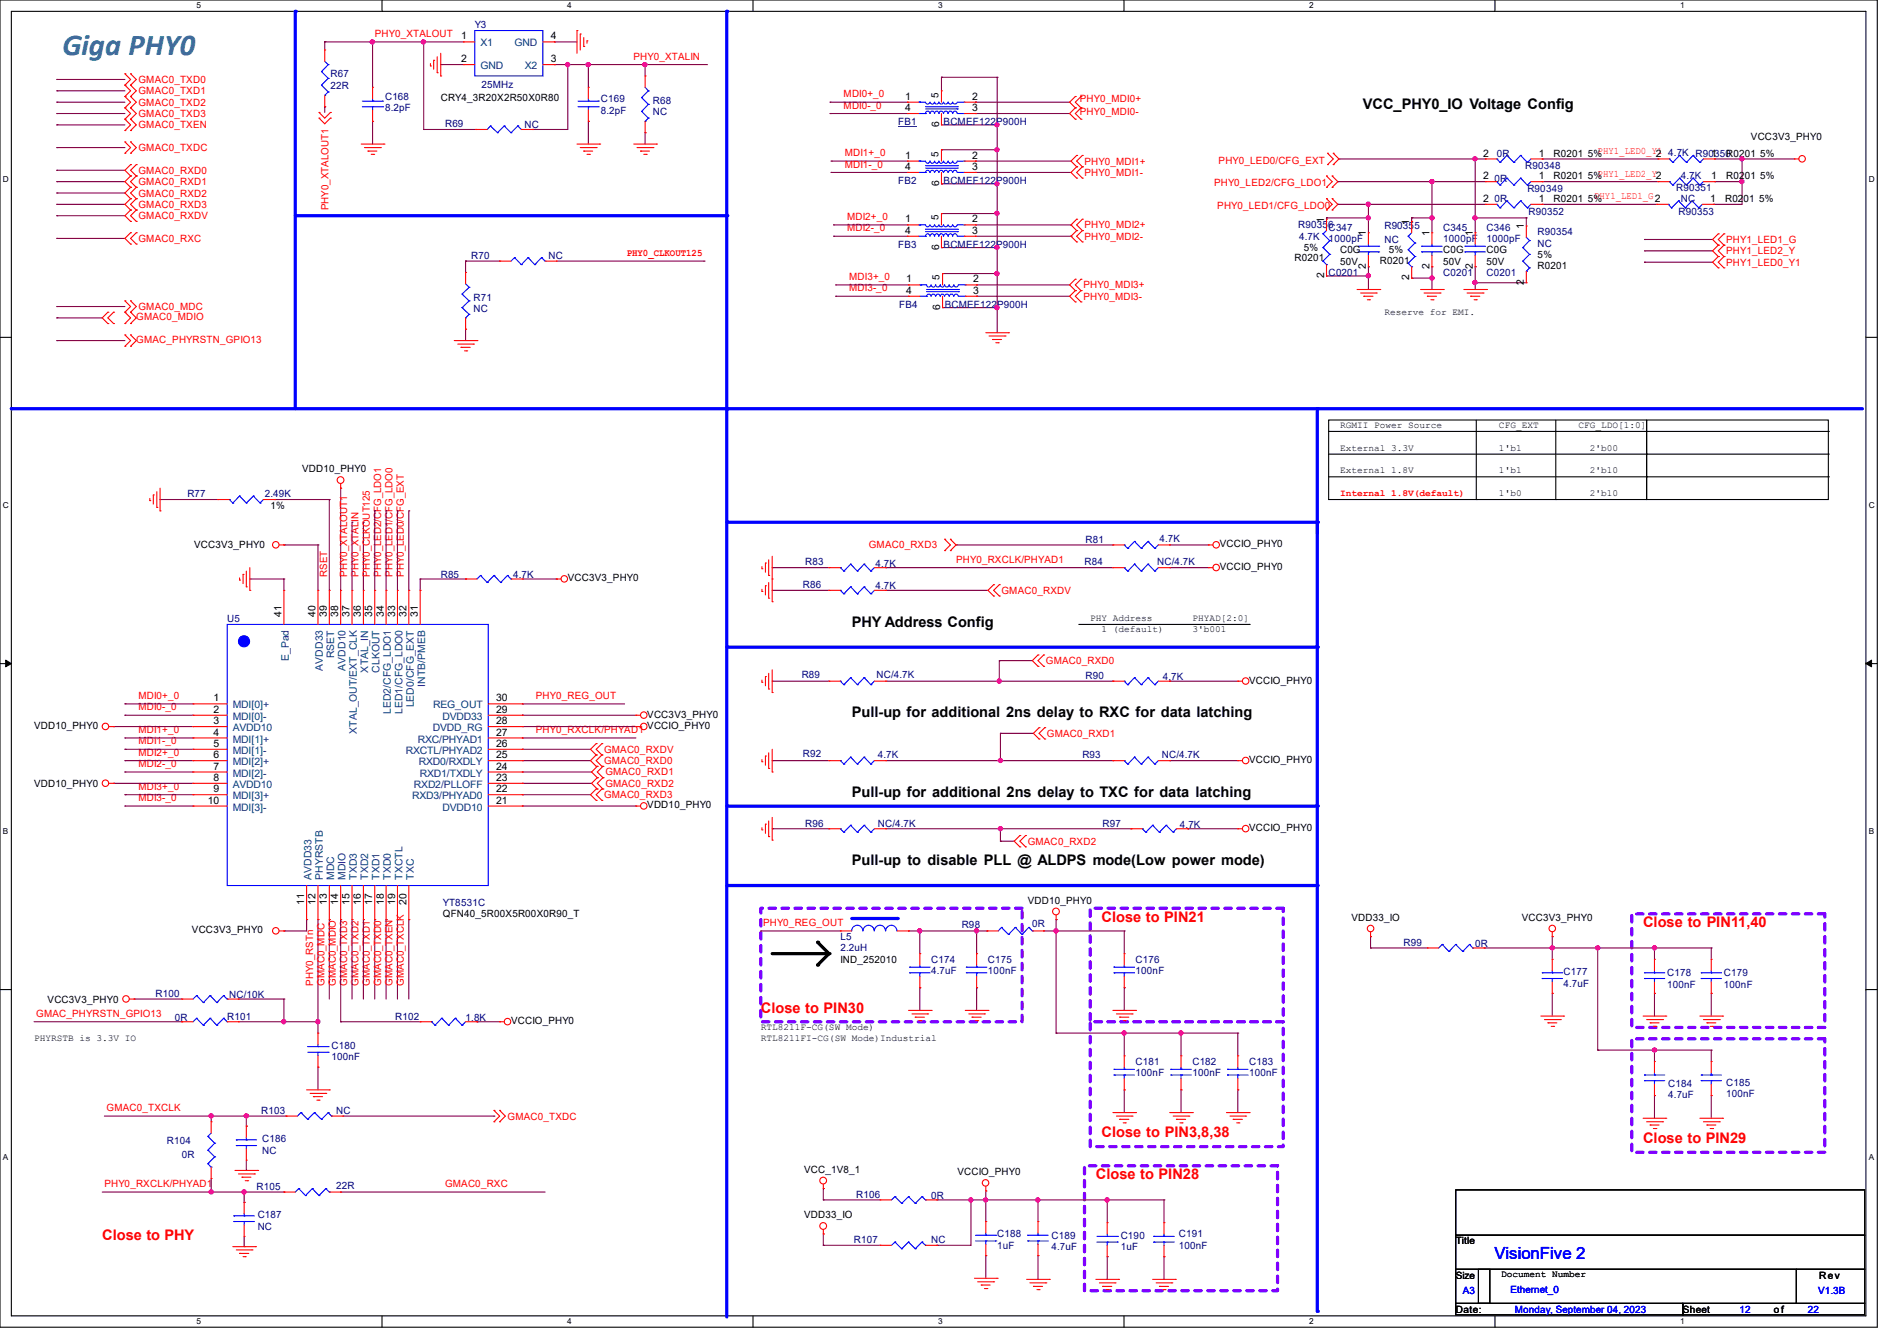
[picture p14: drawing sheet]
<svg xmlns="http://www.w3.org/2000/svg" width="297mm" height="210mm" viewBox="0 0 297 210" stroke-linecap="round" stroke-linejoin="round" font-family="sans-serif">
<defs><g id="words">
<text font-size="4.7" fill="#008080" x="9.8" y="8.6">Giga PHY0</text>
<text font-size="2.6" fill="#00f" x="234" y="197.2">VisionFive 2</text>
<g font-size="2.3">
<text x="213.4" y="17.1">VCC_PHY0_IO Voltage Config</text>
<text x="133.3" y="98.1">PHY Address Config</text>
<text x="133.3" y="112.4">Pull-up for additional 2ns delay to RXC for data latching</text>
<text x="133.3" y="124.8">Pull-up for additional 2ns delay to TXC for data latching</text>
<text x="133.3" y="135.5">Pull-up to disable PLL @ ALDPS mode(Low power mode)</text>
</g>
<g font-size="2.3" fill="#f00">
<text x="172.5" y="144.4">Close to PIN21</text>
<text x="257.3" y="145.2">Close to PIN11,40</text>
<text x="119.1" y="158.6">Close to PIN30</text>
<text x="172.5" y="178.1">Close to PIN3,8,38</text>
<text x="257.3" y="179">Close to PIN29</text>
<text x="171.6" y="184.7">Close to PIN28</text>
<text x="16" y="194.1">Close to PHY</text>
</g>
<g font-size="1.6" fill="#f00">
<text x="58.7" y="5.8">PHY0_XTALOUT</text>
<text x="99.2" y="9.4">PHY0_XTALIN</text>
<text x="21.7" y="16.6">GMAC0_TXD2</text>
<text x="21.7" y="13">GMAC0_TXD0</text>
<text x="21.7" y="14.8">GMAC0_TXD1</text>
<text x="132.1" y="17">MDI0-_0</text>
<text x="132.1" y="15.2">MDI0+_0</text>
<text x="169.1" y="18">PHY0_MDI0-</text>
<text x="169.1" y="16">PHY0_MDI0+</text>
<text x="21.7" y="18.3">GMAC0_TXD3</text>
<text x="21.7" y="23.7">GMAC0_TXDC</text>
<text x="21.7" y="20.1">GMAC0_TXEN</text>
<text x="21.7" y="27.2">GMAC0_RXD0</text>
<text x="21.7" y="29">GMAC0_RXD1</text>
<text x="132.2" y="24.5">MDI1+_0</text>
<text x="132.2" y="26.2">MDI1-_0</text>
<text x="169.8" y="27.6">PHY0_MDI1-</text>
<text x="169.8" y="25.8">PHY0_MDI1+</text>
<text x="190.1" y="29.2">PHY0_LED2/CFG_LDO1</text>
<text x="190.8" y="25.6">PHY0_LED0/CFG_EXT</text>
<text x="250.1" y="27.7">PHY1_LED2_Y2</text>
<text x="250.1" y="24.1">PHY1_LED0_Y1</text>
<text x="21.7" y="30.8">GMAC0_RXD2</text>
<text x="21.7" y="32.6">GMAC0_RXD3</text>
<text x="21.7" y="34.3">GMAC0_RXDV</text>
<text x="51.4" y="32.9" transform="rotate(-90 51.4 32.9)">PHY0_XTALOUT1</text>
<text x="132.6" y="34.5">MDI2+_0</text>
<text x="169.8" y="35.8">PHY0_MDI2+</text>
<text x="190.6" y="32.7">PHY0_LED1/CFG_LDO0</text>
<text x="249.6" y="31.2">PHY1_LED1_G2</text>
<text x="21.7" y="37.9">GMAC0_RXC</text>
<text x="98.1" y="40.1">PHY0_CLKOUT125</text>
<text x="132.6" y="36.2">MDI2-_0</text>
<text x="169.8" y="37.5">PHY0_MDI2-</text>
<text x="270.3" y="39.8">PHY1_LED2_Y</text>
<text x="270.3" y="38.1">PHY1_LED1_G</text>
<text x="270.3" y="41.6">PHY1_LED0_Y1</text>
<text x="133" y="45.6">MDI3-_0</text>
<text x="133" y="43.9">MDI3+_0</text>
<text x="169.6" y="46.9">PHY0_MDI3-</text>
<text x="169.6" y="45.2">PHY0_MDI3+</text>
<text x="21.3" y="50.2">GMAC0_MDIO</text>
<text x="21.3" y="53.7">GMAC_PHYRSTN_GPIO13</text>
<text x="21.7" y="48.6">GMAC0_MDC</text>
<text x="136" y="85.9">GMAC0_RXD3</text>
<text x="149.7" y="88.1">PHY0_RXCLK/PHYAD1</text>
<text x="51.2" y="90.3" transform="rotate(-90 51.2 90.3)">RSET</text>
<text x="54.4" y="90.3" transform="rotate(-90 54.4 90.3)">PHY0_XTALOUT1</text>
<text x="56.1" y="90.3" transform="rotate(-90 56.1 90.3)">PHY0_XTALIN</text>
<text x="57.9" y="90.3" transform="rotate(-90 57.9 90.3)">PHY0_CLKOUT125</text>
<text x="59.7" y="90.3" transform="rotate(-90 59.7 90.3)">PHY0_LED2/CFG_LDO1</text>
<text x="61.5" y="90.3" transform="rotate(-90 61.5 90.3)">PHY0_LED1/CFG_LDO0</text>
<text x="63.2" y="90.3" transform="rotate(-90 63.2 90.3)">PHY0_LED0/CFG_EXT</text>
<text x="156.8" y="93">GMAC0_RXDV</text>
<text x="163.7" y="104">GMAC0_RXD0</text>
<text x="21.7" y="111.2">MDI0-_0</text>
<text x="21.7" y="109.5">MDI0+_0</text>
<text x="83.9" y="109.5">PHY0_REG_OUT</text>
<text x="21.7" y="118.4">MDI2+_0</text>
<text x="21.7" y="116.6">MDI1-_0</text>
<text x="21.7" y="114.8">MDI1+_0</text>
<text x="83.9" y="114.8">PHY0_RXCLK/PHYAD1</text>
<text x="94.6" y="119.7">GMAC0_RXD0</text>
<text x="94.6" y="117.9">GMAC0_RXDV</text>
<text x="163.9" y="115.4">GMAC0_RXD1</text>
<text x="21.7" y="125.5">MDI3-_0</text>
<text x="21.7" y="123.7">MDI3+_0</text>
<text x="21.7" y="120.1">MDI2-_0</text>
<text x="94.6" y="125">GMAC0_RXD3</text>
<text x="94.8" y="123.2">GMAC0_RXD2</text>
<text x="94.8" y="121.5">GMAC0_RXD1</text>
<text x="160.9" y="132.3">GMAC0_RXD2</text>
<text x="119.5" y="145">PHY0_REG_OUT</text>
<text x="49" y="154.3" transform="rotate(-90 49 154.3)">PHY0_RSTn</text>
<text x="50.8" y="154.3" transform="rotate(-90 50.8 154.3)">GMAC0_MDC</text>
<text x="52.6" y="154.3" transform="rotate(-90 52.6 154.3)">GMAC0_MDIO</text>
<text x="54.4" y="154.3" transform="rotate(-90 54.4 154.3)">GMAC0_TXD3</text>
<text x="56.1" y="154.3" transform="rotate(-90 56.1 154.3)">GMAC0_TXD2</text>
<text x="57.9" y="154.3" transform="rotate(-90 57.9 154.3)">GMAC0_TXD1</text>
<text x="59.7" y="154.3" transform="rotate(-90 59.7 154.3)">GMAC0_TXD0</text>
<text x="61.5" y="154.3" transform="rotate(-90 61.5 154.3)">GMAC0_TXEN</text>
<text x="63.2" y="154.3" transform="rotate(-90 63.2 154.3)">GMAC0_TXCLK</text>
<text x="5.7" y="159.3">GMAC_PHYRSTN_GPIO13</text>
<text x="16.7" y="174">GMAC0_TXCLK</text>
<text x="79.5" y="175.3">GMAC0_TXDC</text>
<text x="16.3" y="185.9">PHY0_RXCLK/PHYAD1</text>
<text x="69.7" y="185.9">GMAC0_RXC</text>
</g>
<g font-size="1.6" fill="#000080">
<text x="74.3" y="4.4">Y3</text>
<text x="51.7" y="12.1">R67</text>
<text x="51.7" y="13.9">22R</text>
<text x="60.3" y="15.7">C168</text>
<text x="60.3" y="17.4">8.2pF</text>
<text x="75.4" y="13.7">25MHz</text>
<text x="94.1" y="16">C169</text>
<text x="94.1" y="17.8">8.2pF</text>
<text x="102.2" y="16.2">R68</text>
<text x="102.2" y="18">NC</text>
<text x="69.7" y="19.9">R69</text>
<text x="82.1" y="20.1">NC</text>
<text x="140.6" y="19.6">FB1</text>
<text x="147.7" y="19.6">BCMEF122P900H</text>
<text x="140.6" y="28.8">FB2</text>
<text x="147.7" y="28.8">BCMEF122P900H</text>
<text x="234" y="28.4">0R</text>
<text x="234.4" y="24.6">0R</text>
<text x="238.8" y="26.5">R90348</text>
<text x="261.2" y="24.4">4.7K R90350</text>
<text x="262.4" y="29.9">R90351</text>
<text x="263.1" y="28.1">4.7K</text>
<text x="203.2" y="35.8">R90356</text>
<text x="216.7" y="35.9">R90355</text>
<text x="234" y="31.7">0R</text>
<text x="239.1" y="30.1">R90349</text>
<text x="239.3" y="33.6">R90352</text>
<text x="262.8" y="33.6">R90353</text>
<text x="263.1" y="31.7">NC</text>
<text x="73.8" y="40.6">R70</text>
<text x="85.9" y="40.6">NC</text>
<text x="140.6" y="38.8">FB3</text>
<text x="147.7" y="38.8">BCMEF122P900H</text>
<text x="203.4" y="37.5">4.7K</text>
<text x="208" y="36.1">C347</text>
<text x="208" y="37.9">1000pF</text>
<text x="216.7" y="38.1">NC</text>
<text x="226" y="36.1">C345</text>
<text x="226" y="37.9">1000pF</text>
<text x="232.7" y="36.1">C346</text>
<text x="232.7" y="37.9">1000pF</text>
<text x="240.7" y="36.8">R90354</text>
<text x="240.7" y="38.6">NC</text>
<text x="74.1" y="47.1">R71</text>
<text x="208" y="43.2">C0201</text>
<text x="226" y="43.2">C0201</text>
<text x="232.7" y="43.2">C0201</text>
<text x="74.1" y="48.9">NC</text>
<text x="140.8" y="48.2">FB4</text>
<text x="147.9" y="48.2">BCMEF122P900H</text>
<text x="29.3" y="77.9">R77</text>
<text x="41.4" y="77.9">2.49K</text>
<text x="126.1" y="88.6">R83</text>
<text x="137.1" y="88.7">4.7K</text>
<text x="169.8" y="88.6">R84</text>
<text x="170" y="85">R81</text>
<text x="181.2" y="88.6">NC/4.7K</text>
<text x="181.5" y="84.8">4.7K</text>
<text x="69" y="90.5">R85</text>
<text x="80.3" y="90.5">4.7K</text>
<text x="125.7" y="92.1">R86</text>
<text x="137.1" y="92.3">4.7K</text>
<text x="35.6" y="97.4">U5</text>
<text x="125.5" y="106.2">R89</text>
<text x="137.2" y="106.2">NC/4.7K</text>
<text x="170" y="106.3">R90</text>
<text x="182.1" y="106.5">4.7K</text>
<text x="125.7" y="118.6">R92</text>
<text x="137.5" y="118.8">4.7K</text>
<text x="169.5" y="118.8">R93</text>
<text x="181.9" y="118.8">NC/4.7K</text>
<text x="126.1" y="129.5">R96</text>
<text x="137.5" y="129.5">NC/4.7K</text>
<text x="172.6" y="129.5">R97</text>
<text x="184.7" y="129.6">4.7K</text>
<text x="69.3" y="141.9">YT8531C</text>
<text x="131.6" y="147.2">L5</text>
<text x="131.6" y="149">2.2uH</text>
<text x="150.6" y="145.3">R98</text>
<text x="161.6" y="145.1">0R</text>
<text x="219.8" y="148.1">R99</text>
<text x="231" y="148.3">0R</text>
<text x="145.8" y="150.8">C174</text>
<text x="145.8" y="152.6">4.7uF</text>
<text x="154.7" y="150.8">C175</text>
<text x="154.7" y="152.6">100nF</text>
<text x="177.8" y="150.8">C176</text>
<text x="177.8" y="152.6">100nF</text>
<text x="244.8" y="152.7">C177</text>
<text x="244.8" y="154.5">4.7uF</text>
<text x="261" y="152.9">C178</text>
<text x="261" y="154.7">100nF</text>
<text x="269.9" y="152.9">C179</text>
<text x="269.9" y="154.7">100nF</text>
<text x="24.3" y="156.1">R100</text>
<text x="27.4" y="159.8">0R</text>
<text x="35.6" y="159.7">R101</text>
<text x="35.9" y="156.3">NC/10K</text>
<text x="61.9" y="159.7">R102</text>
<text x="72.9" y="159.8">1.8K</text>
<text x="51.9" y="164.3">C180</text>
<text x="51.9" y="166.1">100nF</text>
<text x="177.8" y="166.8">C181</text>
<text x="186.7" y="166.8">C182</text>
<text x="195.6" y="166.8">C183</text>
<text x="177.8" y="168.6">100nF</text>
<text x="186.7" y="168.6">100nF</text>
<text x="195.6" y="168.6">100nF</text>
<text x="261.2" y="170.2">C184</text>
<text x="261.2" y="172">4.7uF</text>
<text x="270.3" y="170">C185</text>
<text x="270.3" y="171.8">100nF</text>
<text x="26.1" y="179.2">R104</text>
<text x="40.9" y="174.5">R103</text>
<text x="41.1" y="178.9">C186</text>
<text x="52.6" y="174.5">NC</text>
<text x="28.4" y="181.4">0R</text>
<text x="41.1" y="180.7">NC</text>
<text x="40.2" y="186.3">R105</text>
<text x="40.3" y="190.8">C187</text>
<text x="52.6" y="186.2">22R</text>
<text x="134.1" y="187.6">R106</text>
<text x="145.8" y="187.8">0R</text>
<text x="40.3" y="192.6">NC</text>
<text x="133.7" y="194.7">R107</text>
<text x="145.8" y="194.7">NC</text>
<text x="156.1" y="193.8">C188</text>
<text x="156.1" y="195.6">1uF</text>
<text x="164.6" y="194">C189</text>
<text x="164.6" y="195.8">4.7uF</text>
<text x="175.5" y="194">C190</text>
<text x="175.5" y="195.8">1uF</text>
<text x="184.6" y="193.8">C191</text>
<text x="184.6" y="195.6">100nF</text>
</g>
<g font-size="1.6">
<text x="72.2" y="6.2">1</text>
<text x="72.2" y="9.7">2</text>
<text x="86.2" y="9.7">3</text>
<text x="86.2" y="6.2">4</text>
<text x="69" y="15.8">CRY4_3R20X2R50X0R80</text>
<text x="141.7" y="17.4">4</text>
<text x="141.7" y="15.6">1</text>
<text x="146.9" y="15.3" transform="rotate(-90 146.9 15.3)">5</text>
<text x="152.2" y="17.4">3</text>
<text x="152.2" y="15.6">2</text>
<text x="147" y="19.9" transform="rotate(-90 147 19.9)">6</text>
<text x="274.1" y="21.9">VCC3V3_PHY0</text>
<text x="141.7" y="26.6">4</text>
<text x="141.7" y="24.8">1</text>
<text x="146.9" y="24.6" transform="rotate(-90 146.9 24.6)">5</text>
<text x="147" y="29.1" transform="rotate(-90 147 29.1)">6</text>
<text x="152.2" y="26.6">3</text>
<text x="152.2" y="24.8">2</text>
<text x="232.2" y="28.1">2</text>
<text x="232.2" y="24.5">2</text>
<text x="240.9" y="28.1">1</text>
<text x="240.9" y="24.5">1</text>
<text x="243.2" y="28.1">R0201 5%</text>
<text x="243.2" y="24.6">R0201 5%</text>
<text x="259.2" y="24.5">2</text>
<text x="267.9" y="24.5">1</text>
<text x="267.9" y="28.1">1</text>
<text x="270.3" y="24.6">R0201 5%</text>
<text x="270.3" y="28.1">R0201 5%</text>
<text x="141.7" y="34.8">1</text>
<text x="146.9" y="34.5" transform="rotate(-90 146.9 34.5)">5</text>
<text x="152.2" y="34.8">2</text>
<text x="207.3" y="34.9" transform="rotate(-90 207.3 34.9)">1</text>
<text x="220.6" y="35.2" transform="rotate(-90 220.6 35.2)">1</text>
<text x="232.2" y="31.6">2</text>
<text x="238.6" y="35.9" transform="rotate(-90 238.6 35.9)">1</text>
<text x="240.9" y="31.6">1</text>
<text x="243.2" y="31.7">R0201 5%</text>
<text x="267.8" y="31.6">1</text>
<text x="270.1" y="31.7">R0201 5%</text>
<text x="141.7" y="36.6">4</text>
<text x="147" y="39.1" transform="rotate(-90 147 39.1)">6</text>
<text x="152.2" y="36.6">3</text>
<text x="202.7" y="40.9">R0201</text>
<text x="204.1" y="39.3">5%</text>
<text x="209.8" y="39.7">C0G</text>
<text x="209.8" y="41.4">50V</text>
<text x="213.9" y="37" transform="rotate(-90 213.9 37)">1</text>
<text x="216" y="41.3">R0201</text>
<text x="217.5" y="39.7">5%</text>
<text x="223.8" y="37" transform="rotate(-90 223.8 37)">1</text>
<text x="226" y="39.7">C0G</text>
<text x="226" y="41.4">50V</text>
<text x="230.6" y="37" transform="rotate(-90 230.6 37)">1</text>
<text x="232.7" y="39.7">C0G</text>
<text x="232.7" y="41.4">50V</text>
<text x="240.7" y="40.4">5%</text>
<text x="141.9" y="46">4</text>
<text x="141.9" y="44.2">1</text>
<text x="147.1" y="43.9" transform="rotate(-90 147.1 43.9)">5</text>
<text x="152.4" y="46">3</text>
<text x="152.4" y="44.2">2</text>
<text x="207.3" y="43.6" transform="rotate(-90 207.3 43.6)">2</text>
<text x="213.9" y="42.1" transform="rotate(-90 213.9 42.1)">2</text>
<text x="220.6" y="43.9" transform="rotate(-90 220.6 43.9)">2</text>
<text x="223.8" y="42.1" transform="rotate(-90 223.8 42.1)">2</text>
<text x="230.6" y="42.1" transform="rotate(-90 230.6 42.1)">2</text>
<text x="238.6" y="44.6" transform="rotate(-90 238.6 44.6)">2</text>
<text x="240.7" y="42.2">R0201</text>
<text x="147.2" y="48.5" transform="rotate(-90 147.2 48.5)">6</text>
<text x="47.3" y="74">VDD10_PHY0</text>
<text x="42.3" y="79.7">1%</text>
<text x="30.4" y="85.9">VCC3V3_PHY0</text>
<text x="191" y="85.7">VCCIO_PHY0</text>
<text x="191" y="89.3">VCCIO_PHY0</text>
<text x="88.9" y="91.1">VCC3V3_PHY0</text>
<text x="44.1" y="96.6" transform="rotate(-90 44.1 96.6)">41</text>
<text x="49.4" y="96.6" transform="rotate(-90 49.4 96.6)">40</text>
<text x="51.2" y="96.6" transform="rotate(-90 51.2 96.6)">39</text>
<text x="53" y="96.6" transform="rotate(-90 53 96.6)">38</text>
<text x="54.7" y="96.6" transform="rotate(-90 54.7 96.6)">37</text>
<text x="56.5" y="96.6" transform="rotate(-90 56.5 96.6)">36</text>
<text x="58.3" y="96.6" transform="rotate(-90 58.3 96.6)">35</text>
<text x="60.1" y="96.6" transform="rotate(-90 60.1 96.6)">34</text>
<text x="61.8" y="96.6" transform="rotate(-90 61.8 96.6)">33</text>
<text x="63.6" y="96.6" transform="rotate(-90 63.6 96.6)">32</text>
<text x="65.4" y="96.6" transform="rotate(-90 65.4 96.6)">31</text>
<text x="195.6" y="107.1">VCCIO_PHY0</text>
<text x="33.4" y="109.9">1</text>
<text x="33.4" y="111.6">2</text>
<text x="33.4" y="113.4">3</text>
<text x="77.7" y="113.4">28</text>
<text x="77.7" y="111.6">29</text>
<text x="77.7" y="109.9">30</text>
<text x="101.3" y="112.4">VCC3V3_PHY0</text>
<text x="5.3" y="114.2">VDD10_PHY0</text>
<text x="33.4" y="115.2">4</text>
<text x="33.4" y="117">5</text>
<text x="33.4" y="118.7">6</text>
<text x="77.7" y="118.7">25</text>
<text x="77.7" y="117">26</text>
<text x="77.7" y="115.2">27</text>
<text x="101.3" y="114.2">VCCIO_PHY0</text>
<text x="195.6" y="119.5">VCCIO_PHY0</text>
<text x="5.3" y="123.2">VDD10_PHY0</text>
<text x="32.6" y="125.9">10</text>
<text x="33.4" y="120.5">7</text>
<text x="33.4" y="122.3">8</text>
<text x="33.4" y="124.1">9</text>
<text x="77.7" y="125.9">21</text>
<text x="77.7" y="124.1">22</text>
<text x="77.7" y="122.3">23</text>
<text x="77.7" y="120.5">24</text>
<text x="101.3" y="126.6">VDD10_PHY0</text>
<text x="195.6" y="130.2">VCCIO_PHY0</text>
<text x="47.6" y="141.7" transform="rotate(-90 47.6 141.7)">11</text>
<text x="49.4" y="141.7" transform="rotate(-90 49.4 141.7)">12</text>
<text x="51.2" y="141.7" transform="rotate(-90 51.2 141.7)">13</text>
<text x="53" y="141.7" transform="rotate(-90 53 141.7)">14</text>
<text x="54.7" y="141.7" transform="rotate(-90 54.7 141.7)">15</text>
<text x="56.5" y="141.7" transform="rotate(-90 56.5 141.7)">16</text>
<text x="58.3" y="141.7" transform="rotate(-90 58.3 141.7)">17</text>
<text x="60.1" y="141.7" transform="rotate(-90 60.1 141.7)">18</text>
<text x="61.8" y="141.7" transform="rotate(-90 61.8 141.7)">19</text>
<text x="63.6" y="141.7" transform="rotate(-90 63.6 141.7)">20</text>
<text x="69.3" y="143.7">QFN40_5R00X5R00X0R90_T</text>
<text x="160.9" y="141.6">VDD10_PHY0</text>
<text x="30.1" y="146.2">VCC3V3_PHY0</text>
<text x="211.6" y="144.2">VDD33_IO</text>
<text x="238.3" y="144.2">VCC3V3_PHY0</text>
<text x="131.6" y="150.8">IND_252010</text>
<text x="7.5" y="157">VCC3V3_PHY0</text>
<text x="80" y="160.4">VCCIO_PHY0</text>
<text x="125.9" y="183.7">VCC_1V8_1</text>
<text x="149.9" y="184">VCCIO_PHY0</text>
<text x="125.9" y="190.8">VDD33_IO</text>
<text x="227.9" y="194.9">Title</text>
<text x="227.9" y="200.2">Size</text>
<text x="284.8" y="200.2">Rev</text>
<text x="227.9" y="205.6">Date:</text>
<text x="263.5" y="205.6">Sheet</text>
<text x="277.7" y="205.6">o f</text>
</g>
<g font-size="1.6" fill="#004080">
<text x="75.2" y="7.3">X1</text>
<text x="75.2" y="10.8">GND</text>
<text x="80.6" y="7.3">GND</text>
<text x="82.2" y="10.8">X2</text>
<text x="45.2" y="103.5" transform="rotate(-90 45.2 103.5)">E_Pad</text>
<text x="50.5" y="105" transform="rotate(-90 50.5 105)">AVDD33</text>
<text x="52.3" y="103.1" transform="rotate(-90 52.3 103.1)">RSET</text>
<text x="54.1" y="105" transform="rotate(-90 54.1 105)">AVDD10</text>
<text x="57.7" y="105.3" transform="rotate(-90 57.7 105.3)">XTAL_IN</text>
<text x="59.4" y="105.3" transform="rotate(-90 59.4 105.3)">CLKOUT</text>
<text x="66.5" y="107.6" transform="rotate(-90 66.5 107.6)">INTB/PMEB</text>
<text x="36.4" y="111">MDI[0]+</text>
<text x="36.4" y="112.7">MDI[0]-</text>
<text x="61.2" y="111.8" transform="rotate(-90 61.2 111.8)">LED2/CFG_LDO1</text>
<text x="63" y="111.8" transform="rotate(-90 63 111.8)">LED1/CFG_LDO0</text>
<text x="64.8" y="110.8" transform="rotate(-90 64.8 110.8)">LED0/CFG_EXT</text>
<text x="67.8" y="111">REG_OUT</text>
<text x="69.3" y="112.7">DVDD33</text>
<text x="36.4" y="114.5">AVDD10</text>
<text x="36.4" y="116.3">MDI[1]+</text>
<text x="36.4" y="118.1">MDI[1]-</text>
<text x="36.4" y="119.8">MDI[2]+</text>
<text x="55.9" y="114.9" transform="rotate(-90 55.9 114.9)">XTAL_OUT/EXT_CLK</text>
<text x="63.5" y="118.1">RXCTL/PHYAD2</text>
<text x="65.4" y="116.3">RXC/PHYAD1</text>
<text x="65.6" y="119.8">RXD0/RXDLY</text>
<text x="67.8" y="114.5">DVDD_RG</text>
<text x="36.4" y="121.6">MDI[2]-</text>
<text x="36.4" y="123.4">AVDD10</text>
<text x="36.4" y="125.2">MDI[3]+</text>
<text x="64.5" y="125.2">RXD3/PHYAD0</text>
<text x="64.8" y="123.4">RXD2/PLLOFF</text>
<text x="65.7" y="121.6">RXD1/TXDLY</text>
<text x="36.4" y="127">MDI[3]-</text>
<text x="69.3" y="127">DVDD10</text>
<text x="48.8" y="137.8" transform="rotate(-90 48.8 137.8)">AVDD33</text>
<text x="50.5" y="137.8" transform="rotate(-90 50.5 137.8)">PHYRSTB</text>
<text x="52.3" y="137.8" transform="rotate(-90 52.3 137.8)">MDC</text>
<text x="54.1" y="137.8" transform="rotate(-90 54.1 137.8)">MDIO</text>
<text x="55.9" y="137.8" transform="rotate(-90 55.9 137.8)">TXD3</text>
<text x="57.7" y="137.8" transform="rotate(-90 57.7 137.8)">TXD2</text>
<text x="59.4" y="137.8" transform="rotate(-90 59.4 137.8)">TXD1</text>
<text x="61.2" y="137.8" transform="rotate(-90 61.2 137.8)">TXD0</text>
<text x="63" y="137.8" transform="rotate(-90 63 137.8)">TXCTL</text>
<text x="64.8" y="137.8" transform="rotate(-90 64.8 137.8)">TXC</text>
</g>
<g font-size="1.6" fill="#00f">
<text x="229" y="202.7">A3</text>
<text x="236.5" y="202.5">Ethernet_0</text>
<text x="284.6" y="202.7">V1.3B</text>
<text x="237.2" y="205.6">Monday, September 04, 2023</text>
<text x="272.4" y="205.6">12</text>
<text x="283" y="205.6">22</text>
</g>
<g font-size="1.5">
<text x="216.7" y="49.4">Reserve for EMI.</text>
<text x="209.8" y="67">RGMII Power Source</text>
<text x="209.8" y="70.6">External 3.3V</text>
<text x="234.7" y="67">CFG_EXT</text>
<text x="234.7" y="70.6">1'b1</text>
<text x="247.1" y="67">CFG_LDO[1:0]</text>
<text x="248.9" y="70.6">2'b00</text>
<text x="209.8" y="74.1">External 1.8V</text>
<text x="234.7" y="74.1">1'b1</text>
<text x="234.7" y="77.7">1'b0</text>
<text x="248.9" y="77.7">2'b10</text>
<text x="248.9" y="74.1">2'b10</text>
<text x="170.7" y="97.2">PHY Address</text>
<text x="172.5" y="99">1 (default)</text>
<text x="186.7" y="97.2">PHYAD[2:0]</text>
<text x="186.7" y="99">3'b001</text>
<text x="119.1" y="161.2">RTL8211F-CG(SW Mode)</text>
<text x="5.3" y="163">PHYRSTB is 3.3V IO</text>
<text x="119.1" y="163">RTL8211FI-CG(SW Mode)Industrial</text>
<text x="235" y="200">Document Number</text>
</g>
<text font-size="1.5" fill="#f00" x="209.8" y="77.7">Internal 1.8V(default)</text>
<g font-size="1.3">
<text x="30.8" y="1.3">5</text>
<text x="88.8" y="1.3">4</text>
<text x="146.9" y="1.3">3</text>
<text x="205" y="1.3">2</text>
<text x="263.1" y="1.3">1</text>
<text x=".5" y="28.4">D</text>
<text x="292.6" y="28.4">D</text>
<text x=".5" y="79.5">C</text>
<text x="292.6" y="79.5">C</text>
<text x=".5" y="130.6">B</text>
<text x="292.6" y="130.6">B</text>
<text x=".5" y="181.7">A</text>
<text x="292.6" y="181.7">A</text>
<text x="30.8" y="207.4">5</text>
<text x="88.8" y="207.4">4</text>
<text x="146.9" y="207.4">3</text>
<text x="205" y="207.4">2</text>
<text x="263.1" y="207.4">1</text>
</g>
</g></defs>
<path d="M0 0h293.9v207.9h-293.9zM1.8 1.8h290.3v204.3h-290.3z" fill="none" stroke="#000" stroke-width=".17"/>
<g fill="#fff">
<path d="M30.8 .2h.7v1.4h-.7z"/>
<path d="M30.8 206.2h.7v1.4h-.7z"/>
</g>
<path d="M59.8 0v1.8M59.8 206.1v1.8" fill="none" stroke="#000" stroke-width=".17"/>
<g fill="#fff">
<path d="M88.8 .2h.7v1.4h-.7z"/>
<path d="M88.8 206.2h.7v1.4h-.7z"/>
</g>
<path d="M117.9 0v1.8M117.9 206.1v1.8" fill="none" stroke="#000" stroke-width=".17"/>
<g fill="#fff">
<path d="M146.9 .2h.7v1.4h-.7z"/>
<path d="M146.9 206.2h.7v1.4h-.7z"/>
</g>
<path d="M176 0v1.8M176 206.1v1.8" fill="none" stroke="#000" stroke-width=".17"/>
<g fill="#fff">
<path d="M205 .2h.7v1.4h-.7z"/>
<path d="M205 206.2h.7v1.4h-.7z"/>
</g>
<path d="M234.1 0v1.8M234.1 206.1v1.8" fill="none" stroke="#000" stroke-width=".17"/>
<g fill="#fff">
<path d="M263.1 .2h.6v1.4h-.6z"/>
<path d="M263.1 206.2h.6v1.4h-.6z"/>
<path d="M.5 27.3h.9v1.4h-.9z"/>
<path d="M292.6 27.3h.9v1.4h-.9z"/>
<path d="M.5 78.4h.9v1.4h-.9z"/>
<path d="M292.6 78.4h.9v1.4h-.9z"/>
</g>
<path d="M0 52.8h1.8M292.1 52.8h1.8" fill="none" stroke="#000" stroke-width=".17"/>
<g fill="#fff">
<path d="M.5 129.5h.8v1.4h-.8z"/>
<path d="M292.6 129.5h.8v1.4h-.8z"/>
</g>
<path d="M0 103.9h1.8M292.1 103.9h1.8" fill="none" stroke="#000" stroke-width=".17"/>
<path d="M.9 103.4l.9 .5-.9 .5zM292.1 103.9l.9-.5v1z" fill="#000" stroke="#000" stroke-width=".16"/>
<g fill="#fff">
<path d="M.5 180.5h.8v1.4h-.8z"/>
<path d="M292.6 180.5h.8v1.4h-.8z"/>
</g>
<path d="M0 155h1.8M292.1 155h1.8" fill="none" stroke="#000" stroke-width=".17"/>
<path d="M170.7 142.2h30.2v17.8h-30.2zM255.5 143.1h30.2v17.8h-30.2zM170.7 160h30.2v19.6h-30.2zM255.5 162.7h30.2v17.8h-30.2z" fill="none" stroke="#8000ff" stroke-width=".51" stroke-dasharray="1 1"/>
<path d="M113.8 126.2h92.4" fill="none" stroke="#00f" stroke-width=".51"/>
<circle cx="206.2" cy="126.2" r=".25" fill="#00f"/>
<path d="M113.8 101.3h92.4" fill="none" stroke="#00f" stroke-width=".51"/>
<circle cx="206.2" cy="101.3" r=".25" fill="#00f"/>
<path d="M120.9 149.4h8.9M128 147.6l1.8 1.8M129.8 149.4l-1.8 1.7" fill="none" stroke="#000" stroke-width=".51"/>
<g fill="#000">
<circle cx="128" cy="151.1" r=".25"/>
<circle cx="128" cy="147.6" r=".25"/>
<circle cx="129.8" cy="149.4" r=".25"/>
</g>
<path d="M119.1 142.2h40.9v17.8h-40.9z" fill="none" stroke="#8000ff" stroke-width=".51" stroke-dasharray="1 1"/>
<path d="M113.8 81.8h92.4" fill="none" stroke="#00f" stroke-width=".51"/>
<circle cx="206.2" cy="81.8" r=".25" fill="#00f"/>
<g fill="none" stroke="#000" stroke-width=".17">
<path d="M208 65.8h49.8v12.4h-49.8zM208 67.6h78.3M208 71.1h78.3M208 74.7h78.3M231.1 78.2h.1M231.1 65.8v12.4M243.6 78.2h.1M243.6 65.8v12.4M257.8 65.8h28.5v12.4h-28.5zM257.8 67.6h.1M257.8 71.1h.1M257.8 74.7h.1"/>
<path d="M286.3 67.6h.1M286.3 71.1h.1M286.3 74.7h.1M168.9 97.8h26.7M195.6 97.8h.1"/>
</g>
<path d="M169.8 182.6h30.2v19.5h-30.2z" fill="none" stroke="#8000ff" stroke-width=".51" stroke-dasharray="1 1"/>
<path d="M206.2 81.8v19.5" fill="none" stroke="#00f" stroke-width=".51"/>
<circle cx="206.2" cy="81.8" r=".25" fill="#00f"/>
<path d="M1.8 64h289.8" fill="none" stroke="#00f" stroke-width=".51"/>
<circle cx="1.8" cy="64" r=".25" fill="#00f"/>
<path d="M113.8 138.7h92.4" fill="none" stroke="#00f" stroke-width=".51"/>
<circle cx="206.2" cy="138.7" r=".25" fill="#00f"/>
<path d="M206.2 101.3v104.1" fill="none" stroke="#00f" stroke-width=".51"/>
<circle cx="206.2" cy="205.4" r=".25" fill="#00f"/>
<path d="M206.2 64v19.6" fill="none" stroke="#00f" stroke-width=".51"/>
<circle cx="206.2" cy="64" r=".25" fill="#00f"/>
<path d="M113.8 64v142.2" fill="none" stroke="#00f" stroke-width=".51"/>
<circle cx="113.8" cy="64" r=".25" fill="#00f"/>
<path d="M113.8 1.8v62.2" fill="none" stroke="#00f" stroke-width=".51"/>
<circle cx="113.8" cy="1.8" r=".25" fill="#00f"/>
<path d="M46.2 1.8v62.2" fill="none" stroke="#00f" stroke-width=".51"/>
<circle cx="46.2" cy="1.8" r=".25" fill="#00f"/>
<path d="M46.2 33.8h67.6" fill="none" stroke="#00f" stroke-width=".51"/>
<circle cx="113.8" cy="33.8" r=".25" fill="#00f"/>
<g fill="none" stroke="#800040" stroke-width=".17">
<path d="M8.9 17.8h.1M8.9 16h.1M8.9 12.4h.1M8.9 14.2h.1M8.9 19.6h.1M8.9 17.8h10.7M8.9 16h10.7M8.9 12.4h10.7M8.9 14.2h10.7M8.9 19.6h10.7M50.8 6.6h.1M50.8 16.7h.1"/>
<path d="M50.8 6.6h21.8M50.8 6.6v1.2M50.8 16.7v.9M58.3 19h.1M58.3 6.6h.1M58.3 6.6v7.1M58.3 19v3.6M66.3 6.6h.1M66.3 6.6v13.7M69 10.1h.1M69 10.1h3.6M86.8 10.1h.1"/>
<path d="M86.8 6.6h.1M86.8 10.1h24M86.8 6.6h3.5M88.9 10.1h.1M88.9 10.1v10.2h-5.5M92.1 10.1h.1M92.1 19h.1M92.1 10.1v3.6M92.1 19v3.6M101 10.1h.1M101 10.1v1.8M130 17.8h.1"/>
<path d="M130 16h.1M130 17.8h12.1M130 16h12.1M147.4 12.1h.1M147.4 19.6h8.7M147.4 12.1v2.1M147.4 12.1h8.7M152.7 17.8h.1M152.7 16h.1M152.7 17.8h14.8M152.7 16h14.8M156.1 12.1h.1"/>
<path d="M156.1 19.6h.1M156.1 12.1v40M8.9 30.2h.1M8.9 32h.1M8.9 37.3h.1M8.9 26.7h.1M8.9 28.4h.1M8.9 33.8h.1M8.9 23.1h.1M8.9 30.2h10.7M8.9 32h10.7M8.9 37.3h10.7"/>
<path d="M8.9 26.7h10.7M8.9 28.4h10.7M8.9 33.8h10.7M8.9 23.1h10.7M66.3 20.3h.1M66.3 20.3h8.2M83.4 20.3h.1M101 20.8h.1M101 20.8v1.8M130.1 25.2h.1M130.1 27h.1M130.1 25.2h12"/>
<path d="M130.1 27h12M130.5 37h.1M130.5 35.2h.1M130.5 37h11.6M130.5 35.2h11.6M147.4 23.5h.1M147.4 28.8h.1M147.4 33.4h.1M147.4 38.8h.1M147.4 23.5h8.7M147.4 28.8h8.7M147.4 33.4h8.7"/>
<path d="M147.4 38.8h8.7M152.7 27h.1M152.7 25.2h.1M152.7 25.2h15M152.7 27h15M152.7 37h15M152.7 35.2h15M156.1 23.5h.1M156.1 28.8h.1M156.1 33.4h.1M156.1 38.8h.1M167.7 37h.1"/>
<path d="M167.7 35.2h.1M207.7 34.1h.1M207.7 34.1v.2M207.7 34.1h6.5M209.5 28.4h.1M209.5 32h.1M209.5 32h23.1M209.5 28.4h23.1M209.6 24.9h.1M209.6 24.9h23M214.2 32h.1M214.2 34.1h.1"/>
<path d="M214.2 32v4.4M221 34.1h.1M221 34.1h3.2M221 34.1v.6M224.2 28.4h.1M224.2 34.1h.1M224.2 28.4v8M231 24.9h.1M231 34.1h.1M231 24.9v11.5M231 34.1h8M239 34.1h.1"/>
<path d="M239 34.1v1.3M241.5 32h.1M241.5 28.4h.1M241.5 24.9h.1M241.5 32h17.9M241.5 28.4h18.1M241.5 24.9h18.1M257.5 39.3h.1M257.5 37.5h.1M257.5 39.3h10.6M257.5 37.5h10.6M268.3 32h.1"/>
<path d="M268.5 28.4h.1M268.5 24.9h.1M268.5 28.4h4.3M268.5 24.9h12.4M272.8 28.4h.1M272.8 24.9h.1M272.8 24.9v7.1h-4.5M8.9 48h.1M8.9 49.8h.1M8.9 53.3h.1M8.9 48h10.7M8.9 49.8h7.1"/>
<path d="M8.9 53.3h10.7M72.9 51.6h.1M72.9 40.9h.1M72.9 40.9h5.3M72.9 40.9v1.8M72.9 51.6v1.7M87.1 40.9h23.1M110.2 40.9h.1M130.9 46.4h.1M130.9 44.6h.1M130.9 46.4h11.3M130.9 44.6h11.3"/>
<path d="M147.6 42.8h.1M147.6 48.2h.1M147.6 42.8h8.5M147.6 48.2h8.5M152.9 46.4h.1M152.9 44.6h.1M152.9 46.4h14.6M152.9 44.6h14.6M156.1 42.8h.1M156.1 48.2h.1M207.7 43.2h.1M207.7 43.2h6.5"/>
<path d="M214.2 41.8h.1M214.2 43.2h.1M214.2 41.8v3.5M221 43.6h.1M221 43.6h3.2M224.2 41.8h.1M224.2 43.6h.1M224.2 41.8v3.5M231 41.8h.1M231 44.3h.1M231 41.8v3.5M231 44.3h8"/>
<path d="M257.5 41.1h.1M257.5 41.1h10.6M25.1 78.2h.1M25.1 78.2h9M43 78.2h.1M43 78.2h8.6M51.6 78.2h.1M51.6 78.2v14.3M53.3 76.5h.1M53.3 76.5v16M39.1 90.7h.1M39.1 90.7h5.3"/>
<path d="M44.4 90.7h.1M44.4 85.3h.1M44.4 85.3h5.4M44.4 90.7v1.8M49.8 85.3h.1M49.8 85.3v7.2M55.1 81.8h.1M55.1 81.8v10.7M56.9 81.8h.1M56.9 81.8v10.7M58.7 80h.1M58.7 80v12.5"/>
<path d="M60.5 80h.1M60.5 80v12.5M62.2 80h.1M62.2 80v12.5M64 80h.1M64 80v12.5M65.8 90.7h.1M65.8 90.7h7.1M65.8 90.7v1.8M72.9 90.7h.1M81.8 90.7h5.3M87.1 90.7h.1"/>
<path d="M120.9 88.9h.1M120.9 92.5h.1M120.9 88.9h8.9M120.9 92.5h8.9M138.7 92.5h.1M138.7 88.9h.1M138.7 88.9h35.5M138.7 92.5h16M149.7 85.3h.1M149.7 85.3h24.5M183.1 85.3h.1M183.1 88.9h.1"/>
<path d="M183.1 85.3h6.1M183.1 88.9h6.1M17.8 113.8h.1M17.8 113.8h12.4M19.6 119.1h.1M19.6 117.3h.1M19.6 112h.1M19.6 115.6h.1M19.6 110.2h.1M19.6 110.2h10.6M19.6 119.1h10.6M19.6 117.3h10.6"/>
<path d="M19.6 112h10.6M19.6 115.6h10.6M81.8 110.2h.1M81.8 115.6h.1M81.8 113.8h.1M81.8 112h.1M81.8 119.1h.1M81.8 117.3h.1M81.8 110.2h16M81.8 119.1h10.7M81.8 117.3h10.7M81.8 112h17.8"/>
<path d="M81.8 115.6h17.8M81.8 113.8h17.8M120.9 106.7h.1M120.9 119.1h.1M120.9 106.7h8.9M120.9 119.1h8.9M138.7 106.7h35.5M138.7 119.1h35.5M156.5 106.7h.1M156.5 103.5h.1M156.5 103.5h5.1M156.5 103.5v3.2"/>
<path d="M156.6 119.1h.1M156.6 114.9h.1M156.6 114.9h5.2M156.6 114.9v4.2M174.2 106.7h.1M174.2 119.1h.1M183.1 106.7h.1M183.1 119.1h.1M183.1 106.7h10.7M183.1 119.1h10.7M17.8 122.7h.1M17.8 122.7h12.4"/>
<path d="M19.6 126.2h.1M19.6 124.5h.1M19.6 120.9h.1M19.6 126.2h10.6M19.6 124.5h10.6M19.6 120.9h10.6M81.8 126.2h.1M81.8 122.7h.1M81.8 124.5h.1M81.8 120.9h.1M81.8 126.2h17.8M81.8 124.5h10.7"/>
<path d="M81.8 120.9h10.8M81.8 122.7h10.8M120.9 129.8h.1M120.9 129.8h8.9M138.7 129.8h38.4M156.6 129.8h.1M156.6 131.7h.1M156.6 129.8v1.9M156.6 131.7h2.2M177.1 129.8h.1M186 129.8h.1M186 129.8h7.8"/>
<path d="M21 156.5h.1M21 156.5h7.4M37.3 156.5h7.1M44.4 145.8h.1M44.4 156.5h.1M44.4 156.5v3.5M48 144h.1M48 144v1.8h-3.6M49.8 144h.1M49.8 144v17.8M51.6 144h.1M51.6 144v12.5"/>
<path d="M53.3 144h.1M53.3 144v16M55.1 144h.1M55.1 144v12.5M56.9 144h.1M56.9 144v12.5M58.7 144h.1M58.7 144v12.5M60.5 144h.1M60.5 144v12.5M62.2 144h.1M62.2 144v12.5"/>
<path d="M64 144h.1M64 144v12.5M119.1 145.8h.1M119.1 145.8h12.5M142.2 145.8h.1M142.2 145.8h12.3M144 154.7h.1M144 145.8h.1M144 145.8v3.6M144 154.7v3.5M152.9 154.7h.1M152.9 145.8h.1"/>
<path d="M152.9 145.8v3.6M152.9 154.7v3.5M154.5 145.8h.1M163.4 145.8h.1M163.4 145.8h12.6M165.4 145.8h.1M165.4 144h.1M165.4 144v17.8M176 145.8h.1M176 154.7h.1M176 145.8v3.6M176 154.7v3.5"/>
<path d="M214.6 148.5h.1M214.6 146.7h.1M214.6 148.5h8.9M214.6 146.7v1.8M232.4 148.5h.1M232.4 148.5h35.5M243 146.7h.1M243 148.5h.1M243 155.6h.1M243 146.7v3.5M243 155.6v3.5M250.1 148.5h.1"/>
<path d="M250.1 148.5v16M259 155.6h.1M259 148.5h.1M259 148.5v1.7M259 155.6v3.5M267.9 148.5h.1M267.9 155.6h.1M267.9 148.5v1.7M267.9 155.6v3.5M5.3 160h23.1M16.3 174.8h28.5M28.4 160h.1"/>
<path d="M33.1 174.8h.1M33.1 174.8v.9M37.3 160h12.5M38.6 176.4h.1M38.6 174.8h.1M38.6 174.8v1.6M44.4 160h.1M44.8 174.8h.1M49.8 167.1h.1M49.8 160h.1M49.8 167.1v3.6M53.3 160h.1"/>
<path d="M53.3 160h12.5M53.7 174.8h23.6M74.7 160h.1M74.7 160h3.5M77.3 174.8h.1M165.4 161.8h.1M165.4 161.8h28.4M176 170.7h.1M176 161.8h.1M176 161.8v3.6M176 170.7v3.5M184.9 170.7h.1"/>
<path d="M184.9 161.8h.1M184.9 161.8v3.6M184.9 170.7v3.5M193.8 170.7h.1M193.8 161.8h.1M193.8 161.8v3.6M193.8 170.7v3.5M250.1 164.5h.1M250.1 164.5h17.8M259 164.5h.1M259 171.6h.1M259 164.5v1.7"/>
<path d="M259 171.6v3.5M267.9 171.6h.1M267.9 164.5h.1M267.9 164.5v1.7M267.9 171.6v3.5M16 186.7h28.4M33.1 186.7h.1M33.1 184.6v2.1M38.2 188.3h.1M38.2 195.2h.1M38.2 186.7h.1M38.2 186.7v1.6"/>
<path d="M38.2 193.6v1.6M38.6 183.3h.1M38.6 181.7v1.6M44.4 186.7h.1M53.3 186.7h.1M53.3 186.7h32M128.9 186.1h.1M128.9 187.9h.1M128.9 195h.1M128.9 193.3h.1M128.9 187.9h8.9M128.9 186.1v1.8"/>
<path d="M128.9 193.3v1.7M128.9 195h8.9M146.7 187.9h.1M146.7 195h.1M146.7 187.9h35.5M152 187.9h.1M152 187.9v7.1h-5.3M154.3 186.5h.1M154.3 196.6h.1M154.3 187.9h.1M154.3 186.5v4.8M154.3 196.6v3.6"/>
<path d="M162.5 196.6h.1M162.5 187.9h.1M162.5 187.9v3.4M162.5 196.6v3.8M173.4 196.8h.1M173.4 187.9h.1M173.4 187.9v3.6M173.4 196.8v3.6M182.2 187.9h.1M182.2 196.8h.1M182.2 187.9v3.6M182.2 196.8v3.6"/>
</g>
<g fill="#f0f" stroke="#f0f" stroke-width=".17">
<circle cx="184.9" cy="161.8" r=".33"/>
<circle cx="156.6" cy="129.8" r=".33"/>
<circle cx="176" cy="161.8" r=".33"/>
<circle cx="49.8" cy="160" r=".33"/>
<circle cx="33.1" cy="186.7" r=".33"/>
<circle cx="250.2" cy="148.4" r=".33"/>
<circle cx="156.6" cy="119.1" r=".33"/>
<circle cx="259" cy="148.4" r=".33"/>
<circle cx="259" cy="164.4" r=".33"/>
<circle cx="101" cy="10.1" r=".33"/>
<circle cx="92.1" cy="10.1" r=".33"/>
<circle cx="152" cy="187.9" r=".33"/>
<circle cx="152.9" cy="145.8" r=".33"/>
<circle cx="144" cy="145.8" r=".33"/>
<circle cx="243" cy="148.4" r=".33"/>
<circle cx="44.4" cy="160" r=".33"/>
<circle cx="156.1" cy="19.5" r=".33"/>
<circle cx="156.1" cy="23.5" r=".33"/>
<circle cx="156.1" cy="28.8" r=".33"/>
<circle cx="156.1" cy="33.4" r=".33"/>
<circle cx="156.1" cy="38.7" r=".33"/>
<circle cx="156.1" cy="42.8" r=".33"/>
<circle cx="156.1" cy="48.2" r=".33"/>
<circle cx="66.3" cy="6.6" r=".33"/>
<circle cx="88.9" cy="10.1" r=".33"/>
<circle cx="156.4" cy="106.7" r=".33"/>
<circle cx="38.2" cy="186.7" r=".33"/>
<circle cx="165.3" cy="145.8" r=".33"/>
<circle cx="173.3" cy="187.9" r=".33"/>
<circle cx="162.5" cy="187.9" r=".33"/>
<circle cx="58.3" cy="6.6" r=".33"/>
<circle cx="154.3" cy="187.9" r=".33"/>
<circle cx="33.1" cy="174.8" r=".33"/>
<circle cx="38.6" cy="174.8" r=".33"/>
<circle cx="230.9" cy="44.2" r=".33"/>
<circle cx="214.2" cy="43.2" r=".33"/>
<circle cx="230.9" cy="24.9" r=".33"/>
<circle cx="224.2" cy="28.4" r=".33"/>
<circle cx="272.7" cy="28.4" r=".33"/>
<circle cx="272.7" cy="24.9" r=".33"/>
<circle cx="214.2" cy="32" r=".33"/>
<circle cx="230.9" cy="34.1" r=".33"/>
<circle cx="214.2" cy="34.1" r=".33"/>
<circle cx="224.2" cy="34.1" r=".33"/>
<circle cx="224.2" cy="43.5" r=".33"/>
</g>
<g fill="none" stroke="#f00" stroke-width=".17">
<path d="M19.6 16.9h.1M19.6 15.1h.1M19.6 18.7h.1M19.6 13.3h.1M19.6 11.6h.1M19.6 15.1l.8 .9-.8 .9M19.6 16.9l.8 .9-.8 .9M19.6 11.6l.8 .8-.8 .9M19.6 13.3l.8 .9-.8 .9M19.6 18.7l.8 .9-.8 .8M20.4 16.9h.1M20.4 15.1h.1"/>
<path d="M20.4 18.7h.1M20.4 13.3h.1M20.4 11.6h.1M20.4 15.1l.9 .9-.9 .9M20.4 16.9l.9 .9-.9 .9M20.4 11.6l.9 .8-.9 .9M20.4 13.3l.9 .9-.9 .9M20.4 18.7l.9 .9-.9 .8M50 18.5h.1M50 17.6h.1M50 17.6l.8 .9 .9-.9M50 18.5l.8 .9 .9-.9"/>
<path d="M51.7 18.5h.1M51.7 17.6h.1M58.3 13.7h.1M58.3 19h.1M58.3 13.7v1.8M58.3 17.2v1.8M67.4 10.3h.1M67.4 9.9v.4M67.9 9.4h.1M67.9 9.4v1.4M68.5 11.4h.1M68.5 8.9v2.5"/>
<path d="M69 11.9h.1M69 8.3v3.6M72.6 6.6h.1M72.6 10.1h.1M72.6 6.6h1.7M72.6 10.1h1.7M85 6.6h1.8M85 10.1h1.8M86.8 10.1h.1M86.8 6.6h.1M90.3 4.8h.1M90.3 4.8v3.5"/>
<path d="M90.8 5.3h.1M90.8 5.3v2.5M91.4 7.3h.1M91.4 5.9v1.4M91.9 6.4h.1M91.9 6.4v.4M142.1 17.8h.1M142.1 16h.1M142.1 17.8h1.7M142.1 16h1.7M147.4 14.2h.1M147.4 19.6h.1"/>
<path d="M147.4 14.2v1.8M147.4 17.8v1.8M151 17.8h1.7M151 16h1.7M152.7 17.8h.1M152.7 16h.1M168.4 16.9h.1M168.4 18.7h.1M168.4 15.1h.1M168.4 16.9l-.9 .9 .9 .9M168.4 15.1l-.9 .9 .9 .9M169.2 18.7h.1"/>
<path d="M169.2 16.9h.1M169.2 15.1h.1M169.2 16.9l-.8 .9 .8 .9M169.2 15.1l-.8 .9 .8 .9M19.6 24h.1M19.6 22.2h.1M19.6 20.4h.1M19.6 22.2l.8 .9-.8 .9M20.4 24h.1M20.4 22.2h.1M20.4 29.3h.1M20.4 31.1h.1"/>
<path d="M20.4 32.9h.1M20.4 36.4h.1M20.4 38.2h.1M20.4 20.4h.1M20.4 25.8h.1M20.4 27.6h.1M20.4 34.7h.1M20.4 22.2l.9 .9-.9 .9M20.4 29.3l-.8 .9 .8 .9M20.4 31.1l-.8 .9 .8 .9M20.4 36.4l-.8 .9 .8 .9M20.4 25.8l-.8 .9 .8 .9"/>
<path d="M20.4 27.6l-.8 .8 .8 .9M20.4 32.9l-.8 .9 .8 .9M21.3 31.1h.1M21.3 29.3h.1M21.3 32.9h.1M21.3 38.2h.1M21.3 36.4h.1M21.3 27.6h.1M21.3 25.8h.1M21.3 34.7h.1M21.3 29.3l-.9 .9 .9 .9M21.3 31.1l-.9 .9 .9 .9"/>
<path d="M21.3 36.4l-.9 .9 .9 .9M21.3 25.8l-.9 .9 .9 .9M21.3 27.6l-.9 .8 .9 .9M21.3 32.9l-.9 .9 .9 .9M56.6 22.6h3.5M57.1 23.1h2.5M57.6 23.7h.1M57.6 23.7h1.4M58.1 24.2h.4M58.5 24.2h.1M59.6 23.1h.1M60.1 22.6h.1"/>
<path d="M74.5 20.3h.1M74.5 20.3h1.8M81.6 20.3h1.8M83.4 20.3h.1M90.3 22.6h3.6M90.8 23.1h2.5M91.4 23.7h.1M91.4 23.7h1.4M91.9 24.2h.4M92.3 24.2h.1M93.3 23.1h.1M93.9 22.6h.1"/>
<path d="M99.2 22.6h3.6M99.7 23.1h2.5M100.3 23.7h.1M100.3 23.7h1.4M100.8 24.2h.4M101.2 24.2h.1M102.2 23.1h.1M102.8 22.6h.1M142.1 37h.1M142.1 35.2h.1M142.1 37h1.7M142.1 35.2h1.7"/>
<path d="M147.4 33.4h.1M147.4 38.8h.1M147.4 33.4v1.8M147.4 37v1.8M151 37h1.7M151 35.2h1.7M152.7 37h.1M152.7 35.2h.1M168.6 26.1h.1M168.6 27.9h.1M168.6 24.3h.1M168.6 36.1h.1"/>
<path d="M168.6 37.9h.1M168.6 34.3h.1M168.6 26.1l-.9 .9 .9 .9M168.6 24.3l-.9 .9 .9 .9M168.6 36.1l-.9 .9 .9 .9M168.6 34.3l-.9 .9 .9 .9M169.5 27.9h.1M169.5 26.1h.1M169.5 24.3h.1M169.5 37.9h.1M169.5 36.1h.1M169.5 34.3h.1"/>
<path d="M169.5 26.1l-.9 .9 .9 .9M169.5 24.3l-.9 .9 .9 .9M169.5 36.1l-.9 .9 .9 .9M169.5 34.3l-.9 .9 .9 .9M207.7 29.3h.1M207.7 27.6h.1M207.7 32.9h.1M207.7 31.1h.1M207.7 34.3h.1M207.7 27.6l.9 .8-.9 .9M207.7 31.1l.9 .9-.9 .9M207.7 34.3v1.8"/>
<path d="M207.9 25.8h.1M207.9 24h.1M207.9 24l.8 .9-.8 .9M208.6 27.6h.1M208.6 29.3h.1M208.6 31.1h.1M208.6 32.9h.1M208.6 27.6l.9 .8-.9 .9M208.6 31.1l.9 .9-.9 .9M208.7 24h.1M208.7 25.8h.1M208.7 24l.9 .9-.9 .9"/>
<path d="M214.2 36.4h.1M214.2 36.4v1.8M221 34.7h.1M221 34.7v1.7M224.2 36.4h.1M224.2 36.4v1.8M232.6 28.4h.1M232.6 28.4h1.8M239.7 28.4h1.8M241.5 28.4h.1M259.6 24.9h.1M259.6 28.4h.1"/>
<path d="M259.6 24.9h1.8M259.6 28.4h1.8M266.7 24.9h1.8M266.7 28.4h1.8M268.5 24.9h.1M268.5 28.4h.1M269 38.4h.1M269 36.6h.1M269 38.4l-.9 .9 .9 .9M269 36.6l-.9 .9 .9 .9M269.9 38.4h.1M269.9 36.6h.1"/>
<path d="M269.9 38.4l-.9 .9 .9 .9M269.9 36.6l-.9 .9 .9 .9M280.9 24.9h.1M280.9 24.9h.7M16.9 48.9h.1M16.9 50.7h.1M16.9 48.9l-.9 .9 .9 .9M17.8 50.7h.1M17.8 48.9h.1M17.8 48.9l-.9 .9 .9 .9M19.6 48.9h.1M19.6 47.1h.1"/>
<path d="M19.6 50.7h.1M19.6 54.2h.1M19.6 52.5h.1M19.6 47.1l.8 .9-.8 .9M19.6 52.5l.8 .8-.8 .9M19.6 48.9l.8 .9-.8 .9M20.4 48.9h.1M20.4 47.1h.1M20.4 50.7h.1M20.4 54.2h.1M20.4 52.5h.1M20.4 47.1l.9 .9-.9 .9"/>
<path d="M20.4 48.9l.9 .9-.9 .9M20.4 52.5l.9 .8-.9 .9M71.1 53.3h3.6M71.7 53.9h2.4M72.2 54.4h.1M72.2 54.4h1.4M72.7 54.9h.4M72.9 42.7h.1M72.9 51.6h.1M72.9 42.7v1.7M72.9 49.8v1.8M73.1 54.9h.1"/>
<path d="M74.1 53.9h.1M74.7 53.3h.1M154.3 52.1h3.6M154.9 52.6h2.5M155.4 53.2h.1M155.4 53.2h1.4M155.9 53.7h.4M156.3 53.7h.1M157.4 52.6h.1M157.9 52.1h.1M168.4 45.5h.1M168.4 47.3h.1"/>
<path d="M168.4 43.7h.1M168.4 45.5l-.9 .9 .9 .9M168.4 43.7l-.9 .9 .9 .9M169.2 47.3h.1M169.2 45.5h.1M169.2 43.7h.1M169.2 45.5l-.8 .9 .8 .9M169.2 43.7l-.8 .9 .8 .9M207.7 43.2h.1M207.7 41.4v1.8M212.5 45.3h3.5M213 45.9h2.5"/>
<path d="M213.5 46.4h.1M213.5 46.4h1.5M214.1 46.9h.3M214.2 41.8h.1M214.2 40v1.8M214.4 46.9h.1M215.5 45.9h.1M216 45.3h.1M221 43.6h.1M221 41.8v1.8M222.4 45.3h3.6M223 45.9h2.5"/>
<path d="M223.5 46.4h.1M223.5 46.4h1.4M224 46.9h.4M224.2 41.8h.1M224.2 40v1.8M224.4 46.9h.1M225.5 45.9h.1M226 45.3h.1M229.2 45.3h3.5M229.7 45.9h2.5M230.3 46.4h.1M230.3 46.4h1.4"/>
<path d="M230.8 46.9h.3M231.1 46.9h.1M232.2 45.9h.1M232.7 45.3h.1M269 40.2h.1M269 42h.1M269 40.2l-.9 .9 .9 .9M269.9 40.2h.1M269.9 42h.1M269.9 40.2l-.9 .9 .9 .9M23.5 78.4h.1M23.5 78.1v.3"/>
<path d="M24 77.5h.1M24 77.5v1.5M24.6 79.5h.1M24.6 77v2.5M25.1 76.5v3.5M53.3 76.5h.1M53.3 75.7v.8M25.1 80h.1M37.5 90.8h.1M37.5 90.5v.3M38.1 90h.1M38.1 90v1.4"/>
<path d="M38.6 91.9h.1M38.6 89.5v2.4M39.1 92.5h.1M39.1 88.9v3.6M43.7 85.3h.7M44.4 85.3h.1M44.4 92.5h.1M44.4 92.5v5.3M49.8 92.5h.1M49.8 92.5v5.3M51.6 92.5h.1M51.6 92.5v5.3"/>
<path d="M53.3 92.5h.1M53.3 92.5v5.3M55.1 92.5h.1M55.1 92.5v5.3M56.9 92.5h.1M56.9 92.5v5.3M58.7 92.5h.1M58.7 92.5v5.3M60.5 92.5h.1M60.5 92.5v5.3M62.2 92.5h.1M62.2 92.5v5.3"/>
<path d="M64 92.5h.1M64 92.5v5.3M65.8 92.5h.1M65.8 92.5v5.3M87.1 90.7h.1M87.1 90.7h.7M119.3 92.6h.1M119.3 89.1h.1M119.3 88.7v.4M119.3 92.3v.3M119.8 91.7h.1M119.8 88.2h.1"/>
<path d="M119.8 88.2v1.4M119.8 91.7v1.5M120.4 93.7h.1M120.4 90.1h.1M120.4 87.7v2.4M120.4 91.2v2.5M120.9 94.2h.1M120.9 90.7h.1M120.9 87.1v7.1M147.9 86.2h.1M147.9 84.5h.1M147.9 84.5l.9 .8-.9 .9"/>
<path d="M148.8 84.5h.1M148.8 86.2h.1M148.8 84.5l.9 .8-.9 .9M155.6 91.6h.1M155.6 93.3h.1M155.6 91.6l-.9 .9 .9 .8M156.5 93.3h.1M156.5 91.6h.1M156.5 91.6l-.9 .9 .9 .8M189.2 85.3h.1M189.2 88.9h.1M189.2 85.3h.7"/>
<path d="M189.2 88.9h.7M17.1 113.8h.7M17.8 113.8h.1M30.2 110.2h.1M30.2 112h.1M30.2 113.8h.1M30.2 115.6h.1M30.2 117.3h.1M30.2 119.1h.1M30.2 113.8h5.4M30.2 112h5.4M30.2 119.1h5.4"/>
<path d="M30.2 110.2h5.4M30.2 115.6h5.4M30.2 117.3h5.4M76.5 113.8h5.3M76.5 112h5.3M76.5 119.1h5.3M76.5 110.2h5.3M76.5 115.6h5.3M76.5 117.3h5.3M81.8 119.1h.1M81.8 117.3h.1M81.8 115.6h.1"/>
<path d="M81.8 113.8h.1M81.8 112h.1M81.8 110.2h.1M93.3 118.2h.1M93.3 116.5h.1M93.3 118.2l-.8 .9 .8 .9M93.3 116.5l-.8 .8 .8 .9M94.2 118.2h.1M94.2 116.5h.1M94.2 118.2l-.9 .9 .9 .9M94.2 116.5l-.9 .8 .9 .9M99.6 112h.1"/>
<path d="M99.6 113.8h.1M99.6 113.8h.7M99.6 112h.7M119.3 119.3h.1M119.3 106.8h.1M119.3 106.5v.3M119.3 119v.3M119.8 118.4h.1M119.8 106h.1M119.8 106v1.4M119.8 118.4v1.4M120.4 107.9h.1"/>
<path d="M120.4 105.5v2.4M120.4 117.9v2.5M120.9 108.5h.1M120.9 104.9v3.6M120.9 117.3v3.6M129.8 119.1h.1M129.8 119.1h1.8M136.9 119.1h1.8M138.7 119.1h.1M162.5 102.6h.1M162.5 104.4h.1M162.5 102.6l-.9 .9 .9 .9"/>
<path d="M162.7 114h.1M162.7 115.7h.1M162.7 114l-.9 .9 .9 .8M163.4 104.4h.1M163.4 102.6h.1M163.4 102.6l-.9 .9 .9 .9M163.6 115.7h.1M163.6 114h.1M163.6 114l-.9 .9 .9 .8M174.2 106.7h.1M174.2 106.7h1.8M181.4 106.7h1.7"/>
<path d="M183.1 106.7h.1M193.8 106.7h.1M193.8 119.1h.1M193.8 106.7h.7M193.8 119.1h.7M17.1 122.7h.7M17.8 122.7h.1M30.2 120.9h.1M30.2 122.7h.1M30.2 124.5h.1M30.2 126.2h.1M30.2 126.2h5.4"/>
<path d="M30.2 122.7h5.4M30.2 120.9h5.4M30.2 124.5h5.4M48 138.7v5.3M49.8 138.7v5.3M51.6 138.7v5.3M53.3 138.7v5.3M55.1 138.7v5.3M56.9 138.7v5.3M58.7 138.7v5.3M60.5 138.7v5.3M62.2 138.7v5.3"/>
<path d="M64 138.7v5.3M76.5 126.2h5.3M76.5 122.7h5.3M76.5 120.9h5.3M76.5 124.5h5.3M81.8 126.2h.1M81.8 124.5h.1M81.8 122.7h.1M81.8 120.9h.1M93.3 123.6h.1M93.3 125.3h.1M93.3 120h.1"/>
<path d="M93.3 123.6l-.8 .9 .8 .8M93.5 121.8h.1M93.5 123.6h.1M93.5 120h.1M93.5 120l-.9 .9 .9 .9M93.5 121.8l-.9 .9 .9 .9M94.2 125.3h.1M94.2 123.6h.1M94.2 120h.1M94.2 123.6l-.9 .9 .9 .8M94.4 123.6h.1M94.4 121.8h.1"/>
<path d="M94.4 120h.1M94.4 120l-.9 .9 .9 .9M94.4 121.8l-.9 .9 .9 .9M99.6 126.2h.1M99.6 126.2h.7M119.3 130h.1M119.3 129.6v.4M119.8 129.1h.1M119.8 129.1v1.4M120.4 120.4h.1M120.4 131h.1M120.4 128.6v2.4"/>
<path d="M120.9 120.9h.1M120.9 131.6h.1M120.9 128v3.6M159.7 130.9h.1M159.7 132.6h.1M159.7 130.9l-.9 .8 .9 .9M160.6 132.6h.1M160.6 130.9h.1M160.6 130.9l-.9 .8 .9 .9M177.1 129.8h.1M177.1 129.8h1.8M184.2 129.8h1.8"/>
<path d="M186 129.8h.1M193.8 129.8h.1M193.8 129.8h.7M20.3 156.5h.7M21 156.5h.1M28.4 156.5h.1M28.4 156.5h1.8M35.6 156.5h1.7M37.3 156.5h.1M43.7 145.8h.7M44.4 145.8h.1M48 144h.1"/>
<path d="M49.8 144h.1M51.6 144h.1M53.3 144h.1M55.1 144h.1M56.9 144h.1M58.7 144h.1M60.5 144h.1M62.2 144h.1M64 144h.1M142.2 158.2h3.6M142.8 158.8h2.4M143.3 159.3h.1"/>
<path d="M143.3 159.3h1.4M143.8 159.9h.4M144 149.4h.1M144 154.7h.1M144 149.4v1.7M144 152.9v1.8M144.2 159.9h.1M145.2 158.8h.1M145.8 158.2h.1M151.1 158.2h3.6M151.7 158.8h2.4M152.2 159.3h.1"/>
<path d="M152.2 159.3h1.4M152.7 159.9h.4M152.9 149.4h.1M152.9 154.7h.1M152.9 149.4v1.7M152.9 152.9v1.8M153.1 159.9h.1M154.1 158.8h.1M154.7 158.2h.1M165.4 144h.1M165.4 143.3v.7M174.2 158.2h3.6"/>
<path d="M174.8 158.8h2.4M175.3 159.3h.1M175.3 159.3h1.4M175.9 159.9h.3M176 149.4h.1M176 154.7h.1M176 149.4v1.7M176 152.9v1.8M176.2 159.9h.1M177.2 158.8h.1M177.8 158.2h.1M214.6 146.7h.1"/>
<path d="M214.6 146v.7M223.5 148.5h.1M223.5 148.5h1.8M230.6 148.5h1.8M232.4 148.5h.1M241.3 159.1h3.5M241.8 159.7h2.5M243 146.7h.1M243 150.2h.1M243 155.6h.1M243 146v.7M243 150.2v1.8"/>
<path d="M243 153.8v1.8M244.3 159.7h.1M244.8 159.1h.1M257.3 159.1h3.5M257.8 159.7h2.5M260.3 159.7h.1M260.8 159.1h.1M266.1 159.1h3.6M266.7 159.7h2.5M269.2 159.7h.1M269.7 159.1h.1M28.4 160h.1"/>
<path d="M28.4 160h1.8M33.1 175.7h.1M33.1 175.7v1.8M35.6 160h1.7M37.3 160h.1M38.6 176.4h.1M38.6 176.4v1.7M38.6 179.9v1.8M44.8 174.8h.1M44.8 174.8h1.8M48 170.7h3.6M48.6 171.2h2.4"/>
<path d="M49.1 171.7h.1M49.1 171.7h1.4M49.6 172.3h.4M49.8 161.8h.1M49.8 167.1h.1M49.8 161.8v1.8M49.8 165.4v1.7M50 172.3h.1M51 171.2h.1M51.6 170.7h.1M51.9 174.8h1.8M53.7 174.8h.1"/>
<path d="M77.3 175.7h.1M77.3 173.9h.1M77.3 173.9l.9 .9-.9 .9M78.2 160h.1M78.2 175.7h.1M78.2 173.9h.1M78.2 160h.8M78.2 173.9l.9 .9-.9 .9M174.2 174.2h3.6M174.8 174.8h2.4M175.3 175.3h.1M175.3 175.3h1.4"/>
<path d="M175.9 175.9h.3M176.2 175.9h.1M177.2 174.8h.1M177.8 174.2h.1M183.1 174.2h3.6M183.7 174.8h2.4M184.2 175.3h.1M184.2 175.3h1.4M184.7 175.9h.4M185.1 175.9h.1M186.1 174.8h.1M186.7 174.2h.1"/>
<path d="M192 174.2h3.6M192.6 174.8h2.4M193.1 175.3h.1M193.1 175.3h1.4M193.6 175.9h.4M194 175.9h.1M195 174.8h.1M195.6 174.2h.1M242.4 160.2h.1M242.4 160.2h1.4M242.9 160.7h.3M243.2 160.7h.1"/>
<path d="M257.3 175.1h3.5M257.8 175.7h2.5M258.4 160.2h.1M258.4 176.2h.1M258.4 160.2h1.4M258.4 176.2h1.4M258.9 160.7h.3M258.9 176.7h.3M259.2 160.7h.1M259.2 176.7h.1M260.3 175.7h.1M260.8 175.1h.1"/>
<path d="M266.1 175.1h3.6M266.7 175.7h2.5M267.3 160.2h.1M267.3 176.2h.1M267.3 160.2h1.3M267.3 176.2h1.3M267.8 160.7h.3M267.8 176.7h.3M267.9 166.2h.1M267.9 171.6h.1M267.9 166.2v1.8M267.9 169.8v1.8"/>
<path d="M268.1 160.7h.1M268.1 176.7h.1M269.2 175.7h.1M269.7 175.1h.1M33.1 184.6h.1M33.1 182.8v1.8M36.4 195.2h3.6M36.8 183.3h3.5M37 195.7h2.5M37.3 183.9h2.5M37.5 196.3h.1M37.5 196.3h1.4"/>
<path d="M37.9 184.4h.1M37.9 184.4h1.4M38.1 196.8h.3M38.2 188.3h.1M38.2 193.6h.1M38.2 188.3v1.8M38.2 191.9v1.7M38.4 196.8h.1M38.4 184.9h.4M38.6 181.7h.1M38.8 184.9h.1M39.5 195.7h.1"/>
<path d="M39.8 183.9h.1M40 195.2h.1M40.3 183.3h.1M128.9 186.1h.1M128.9 193.3h.1M128.9 185.5v.6M128.9 192.6v.7M137.8 187.9h.1M137.8 187.9h1.8M144.9 187.9h1.8M146.7 187.9h.1M154.3 186.5h.1"/>
<path d="M154.3 191.3h.1M154.3 196.6h.1M154.3 185.8v.7M154.3 191.3v1.8M154.3 194.9v1.7M162.5 191.3h.1M162.5 196.6h.1M162.5 191.3v1.8M162.5 194.9v1.7M173.4 191.5h.1M173.4 196.8h.1M173.4 191.5v1.8"/>
<path d="M173.4 195v1.8M152.6 200.2h3.5M153.1 200.7h2.5M153.6 201.3h.1M153.6 201.3h1.4M154.1 201.8h.4M154.5 201.8h.1M155.6 200.7h.1M156.1 200.2h.1M160.7 200.4h3.6M161.2 200.9h2.5M161.8 201.5h.1"/>
<path d="M161.8 201.5h1.4M162.3 202h.4M162.7 202h.1M163.7 200.9h.1M164.3 200.4h.1M171.6 200.4h3.5M172.1 200.9h2.5M172.6 201.5h.1M172.6 201.5h1.5M173.2 202h.3M173.5 202h.1M174.6 200.9h.1"/>
<path d="M175.1 200.4h.1M180.5 200.4h3.5M181 200.9h2.5M181.5 201.5h.1M181.5 201.5h1.5M182.1 202h.3M182.4 202h.1M183.5 200.9h.1M184 200.4h.1"/>
<circle cx="282.2" cy="24.9" r=".51"/>
<circle cx="53.3" cy="75.2" r=".53"/>
<circle cx="43.2" cy="85.3" r=".51"/>
<circle cx="88.3" cy="90.7" r=".51"/>
<circle cx="190.4" cy="88.9" r=".51"/>
<circle cx="190.4" cy="85.3" r=".51"/>
<circle cx="16.5" cy="113.8" r=".51"/>
<circle cx="100.8" cy="113.8" r=".51"/>
<circle cx="100.8" cy="112" r=".51"/>
<circle cx="195" cy="106.7" r=".51"/>
<circle cx="195" cy="119.1" r=".51"/>
<circle cx="16.5" cy="122.7" r=".51"/>
<circle cx="100.8" cy="126.2" r=".51"/>
<circle cx="195" cy="129.8" r=".51"/>
<circle cx="19.7" cy="156.4" r=".51"/>
<circle cx="43.2" cy="145.8" r=".51"/>
<circle cx="79.5" cy="160" r=".51"/>
<circle cx="165.3" cy="142.7" r=".53"/>
<circle cx="214.6" cy="145.4" r=".51"/>
<circle cx="243" cy="145.4" r=".51"/>
<circle cx="128.9" cy="184.9" r=".53"/>
<circle cx="128.9" cy="192" r=".53"/>
<circle cx="154.3" cy="185.3" r=".51"/>
</g>
<path d="M227.9 186.4h64v7.1h-64zM227.9 193.5h64v5.3h-64zM227.9 198.8h5.4v5.3h-5.4zM231.5 198.8h49.8v5.3h-49.8zM281.3 198.8h10.6v5.3h-10.6zM227.9 204.1h35.6v1.8h-35.6zM263.5 204.1h28.4v1.8h-28.4z" fill="none" stroke="#000" stroke-width=".17"/>
<g fill="none" stroke="#00f" stroke-width=".17">
<path d="M56.7 16.7h3.2M56.7 15.8h3.2M58.3 15.8h.1M58.3 16.7h.1M58.3 15.5v.3M58.3 16.7v.5M59.9 16.7h.1M59.9 15.8h.1M74.3 4.8h10.7v7.1h-10.7zM76.8 19.7h.1M76.8 19.7l-.5 .6M76.8 19.7l1.1 1.1"/>
<path d="M79 19.7h.1M79 19.7l-1.1 1.1M79 19.7l1 1.1M81.1 19.7h.1M81.1 19.7l-1.1 1.1M81.1 19.7l.5 .6M143.8 17.8h1.1M144 16h.1M144.9 17.8h.1M144.9 16.7h5M144.9 17.1h5M145.6 16a.34 .34 0 0 1-.4 .3 .34 .34 0 0 1-.3-.3h-1.1"/>
<path d="M145.6 17.8a.34 .34 0 0 0-.4-.4 .34 .34 0 0 0-.3 .4M146.3 16a.34 .34 0 0 1-.3 .3 .34 .34 0 0 1-.4-.3M146.3 17.8a.34 .34 0 0 0-.3-.4 .34 .34 0 0 0-.4 .4M147 16a.32 .32 0 0 1-.3 .3 .32 .32 0 0 1-.4-.3M147 17.8a.32 .32 0 0 0-.3-.4 .32 .32 0 0 0-.3 .4M147.7 16a.34 .34 0 0 1-.3 .3 .34 .34 0 0 1-.4-.3M147.7 17.8a.34 .34 0 0 0-.3-.4 .34 .34 0 0 0-.4 .4M148.4 16a.34 .34 0 0 1-.3 .3 .34 .34 0 0 1-.4-.3M148.4 17.8a.34 .34 0 0 0-.3-.4 .34 .34 0 0 0-.4 .4M149.1 16a.34 .34 0 0 1-.3 .3 .34 .34 0 0 1-.3-.3M149.1 17.8a.34 .34 0 0 0-.3-.4 .34 .34 0 0 0-.3 .4M149.9 16a.34 .34 0 0 1-.4 .3 .34 .34 0 0 1-.3-.3"/>
<path d="M149.9 17.8a.34 .34 0 0 0-.4-.4 .34 .34 0 0 0-.3 .4M149.9 17.1h.1M149.9 16.7h.1M149.9 17.8h1.1M149.9 16h1.1M151 17.8h.1M151 16h.1M77.9 20.8h.1M80 20.8h.1M81.6 20.3h.1M143.8 37h1.1M144 35.2h.1"/>
<path d="M144.9 37h.1M144.9 36.3h5M144.9 35.9h5M145.6 35.2a.34 .34 0 0 1-.4 .3 .34 .34 0 0 1-.3-.3h-1.1M145.6 37a.34 .34 0 0 0-.4-.4 .34 .34 0 0 0-.3 .4M146.3 35.2a.34 .34 0 0 1-.3 .3 .34 .34 0 0 1-.4-.3M146.3 37a.34 .34 0 0 0-.3-.4 .34 .34 0 0 0-.4 .4M147 37a.32 .32 0 0 0-.3-.4 .32 .32 0 0 0-.4 .4M147 35.2a.32 .32 0 0 1-.3 .3 .32 .32 0 0 1-.4-.3M147.7 35.2a.34 .34 0 0 1-.3 .3 .34 .34 0 0 1-.4-.3M147.7 37a.34 .34 0 0 0-.3-.4 .34 .34 0 0 0-.4 .4M148.4 35.2a.34 .34 0 0 1-.3 .3 .34 .34 0 0 1-.4-.3"/>
<path d="M148.4 37a.34 .34 0 0 0-.3-.4 .34 .34 0 0 0-.4 .4M149.1 35.2a.34 .34 0 0 1-.3 .3 .34 .34 0 0 1-.3-.3M149.1 37a.34 .34 0 0 0-.3-.4 .34 .34 0 0 0-.3 .4M149.9 35.2a.34 .34 0 0 1-.4 .3 .34 .34 0 0 1-.3-.3M149.9 37a.34 .34 0 0 0-.4-.4 .34 .34 0 0 0-.3 .4M149.9 36.3h.1M149.9 35.9h.1M149.9 37h1.1M149.9 35.2h1.1M151 37h.1M151 35.2h.1M207.1 36.6h.1"/>
<path d="M207.1 38.8h.1M207.1 36.6l1.1 1.1M207.1 38.8l1.1 1M207.7 36.1l-.6 .5M208.2 37.7h.1M208.2 39.8h.1M208.2 37.7l-1.1 1.1M208.2 39.8l-1.1 1.1M212.6 39.5h3.3M212.6 38.6h3.3M214.2 38.6h.1M214.2 39.5h.1"/>
<path d="M214.2 38.2v.4M214.2 39.5v.5M215.9 39.5h.1M215.9 38.6h.1M220.5 37h.1M220.5 39.1h.1M220.5 37l1 1.1M220.5 39.1l1 1.1M221 36.4l-.5 .6M221.5 38.1h.1M221.5 38.1l-1 1M222.6 39.5h.1"/>
<path d="M222.6 38.6h.1M222.6 39.5h3.2M222.6 38.6h3.2M224.2 38.6h.1M224.2 39.5h.1M224.2 38.2v.4M224.2 39.5v.5M234.4 28.4h.1M234.4 28.4l.5 .6M234.9 29h.1M235.9 27.9h.1M235.9 27.9l1.1 1.1"/>
<path d="M235.9 27.9l-1 1.1M237 29h.1M238.1 27.9h.1M238.1 27.9l1 1.1M238.1 27.9l-1.1 1.1M239.1 29h.1M239.7 28.4l-.6 .6M261.4 24.9h.1M261.4 28.4h.1M261.4 24.9l.5 .5M261.4 28.4l.5 .6M261.9 25.4h.1"/>
<path d="M261.9 29h.1M263 24.3h.1M263 27.9h.1M263 24.3l1 1.1M263 24.3l-1.1 1.1M263 27.9l1 1.1M263 27.9l-1.1 1.1M264 25.4h.1M264 29h.1M265.1 24.3h.1M265.1 27.9h.1M265.1 24.3l1 1.1"/>
<path d="M265.1 24.3l-1.1 1.1M265.1 27.9l1 1.1M265.1 27.9l-1.1 1.1M266.1 25.4h.1M266.1 29h.1M266.7 24.9l-.6 .5M266.7 28.4l-.6 .6M72.3 46.1h.1M72.3 48.2h.1M72.3 46.1l1.1 1M72.3 48.2l1.1 1M72.9 49.8h.1"/>
<path d="M72.9 44.4l.5 .6M73.4 45h.1M73.4 47.1h.1M73.4 49.2h.1M73.4 45l-1.1 1.1M73.4 47.1l-1.1 1.1M73.4 49.2l-.5 .6M207.1 40.9h.1M207.1 40.9l.6 .5M207.7 41.4h.1M220.5 41.2h.1M220.5 41.2l.5 .6"/>
<path d="M221 41.8h.1M221.5 40.2h.1M221.5 40.2l-1 1M35.6 97.8h40.9v40.9h-40.9zM131.6 119.1h.1M131.6 119.1l.5 .6M132.1 119.7h.1M133.2 118.6h.1M133.2 118.6l1 1.1M133.2 118.6l-1.1 1.1M134.2 119.7h.1M135.3 118.6h.1"/>
<path d="M135.3 118.6l1.1 1.1M135.3 118.6l-1.1 1.1M136.4 119.7h.1M136.9 119.1l-.5 .6M176 106.7h.1M176 106.7l.6 .5M176.6 107.2h.1M177.6 106.1h.1M177.6 106.1l1.1 1.1M177.6 106.1l-1 1.1M178.7 107.2h.1M179.7 106.1h.1"/>
<path d="M179.7 106.1l1.1 1.1M179.7 106.1l-1 1.1M180.8 107.2h.1M181.4 106.7l-.6 .5M178.9 129.8h.1M178.9 129.8l.5 .5M179.4 130.3h.1M180.5 129.2h.1M180.5 129.2l1 1.1M180.5 129.2l-1.1 1.1M181.5 130.3h.1M182.6 129.2h.1"/>
<path d="M182.6 129.2l1.1 1.1M182.6 129.2l-1.1 1.1M183.7 130.3h.1M184.2 129.8l-.5 .5M30.8 155.9h.1M30.8 159.5h.1M30.8 155.9l-.6 .6M30.8 155.9l1 1.1M30.8 159.5l-.6 .5M30.8 159.5l1 1.1M31.8 157h.1M32.9 155.9h.1"/>
<path d="M32.9 159.5h.1M32.9 155.9l-1.1 1.1M32.9 155.9l1.1 1.1M32.9 159.5l-1.1 1.1M32.9 159.5l1.1 1.1M34 157h.1M35 155.9h.1M35 159.5h.1M35 155.9l-1 1.1M35 155.9l.6 .6M35 159.5l-1 1.1M35 159.5l.6 .5"/>
<path d="M35.6 156.5h.1M135.1 145.8a.87 .87 0 0 0-.9-.9 .87 .87 0 0 0-.9 .9M136.9 145.8a.87 .87 0 0 0-.9-.9 .87 .87 0 0 0-.9 .9M138.6 145.8a.87 .87 0 0 0-.8-.9 .87 .87 0 0 0-.9 .9M140.4 145.8a.87 .87 0 0 0-.8-.9 .87 .87 0 0 0-.9 .9M142.4 152.4h.1M142.4 151.5h.1M142.4 152.4h3.2M142.4 151.5h3.2M144 151.5h.1M144 152.4h.1M144 151.1v.4"/>
<path d="M144 152.4v.5M151.3 152.4h.1M151.3 151.5h.1M151.3 152.4h3.2M151.3 151.5h3.2M152.9 151.5h.1M152.9 152.4h.1M152.9 151.1v.4M152.9 152.4v.5M174.4 152.4h.1M174.4 151.5h.1M174.4 152.4h3.2"/>
<path d="M174.4 151.5h3.2M176 151.5h.1M176 152.4h.1M176 151.1v.4M176 152.4v.5M225.8 147.9h.1M225.8 147.9l-.5 .6M225.8 147.9l1.1 1.1M226.9 149h.1M227.9 147.9h.1M227.9 147.9l-1 1.1M227.9 147.9l1.1 1.1"/>
<path d="M229 149h.1M230.1 147.9h.1M230.1 147.9l-1.1 1.1M230.1 147.9l.5 .6M230.6 148.5h.1M241.5 153.2h.1M241.5 152.4h.1M241.5 152.4h3.1M241.5 153.2h3.1M243 152.4h.1M243 153.2h.1M243 152v.4"/>
<path d="M243 153.2v.6M31.8 160.6h.1M32.6 178h.1M32.6 178l1 1M33.1 177.5l-.5 .5M33.6 179h.1M33.6 179l-1 1.1M34 160.6h.1M35.6 160h.1M37 179.4h.1M37 178.5h.1M37 179.4h3.2"/>
<path d="M37 178.5h3.2M38.6 178.5h.1M38.6 179.4h.1M38.6 178.1v.4M38.6 179.4v.5M47.1 174.2h.1M47.1 174.2l-.5 .6M47.1 174.2l1.1 1.1M48.2 175.3h.1M48.2 164.8h3.2M48.2 163.9h3.2M49.2 174.2h.1"/>
<path d="M49.2 174.2l-1 1.1M49.2 174.2l1.1 1.1M49.8 163.9h.1M49.8 164.8h.1M49.8 163.6v.3M49.8 164.8v.6M50.3 175.3h.1M51.4 164.8h.1M51.4 163.9h.1M51.4 174.2h.1M51.4 174.2l-1.1 1.1M51.4 174.2l.5 .6"/>
<path d="M51.9 174.8h.1M266.4 169.2h.1M266.4 168.4h.1M266.4 169.2h3.1M266.4 168.4h3.1M267.9 168.4h.1M267.9 169.2h.1M267.9 168v.4M267.9 169.2v.6M32.6 180.1h.1M32.6 182.2h.1M32.6 180.1l1 1.1"/>
<path d="M32.6 182.2l.5 .6M33.1 182.8h.1M33.6 181.2h.1M33.6 181.2l-1 1M36.6 191.3h.1M36.6 190.4h.1M36.6 191.3h3.2M36.6 190.4h3.2M38.2 190.4h.1M38.2 191.3h.1M38.2 190.1v.3M38.2 191.3v.6"/>
<path d="M140.1 187.4h.1M140.1 187.4l-.5 .5M140.1 187.4l1.1 1.1M141.2 188.5h.1M142.2 187.4h.1M142.2 187.4l-1 1.1M142.2 187.4l1.1 1.1M143.3 188.5h.1M144.4 187.4h.1M144.4 187.4l-1.1 1.1M144.4 187.4l.5 .5M144.9 187.9h.1"/>
<path d="M152.7 194.4h3.2M152.7 193.5h3.2M154.3 193.5h.1M154.3 194.4h.1M154.3 193.1v.4M154.3 194.4v.5M155.9 194.4h.1M155.9 193.5h.1M160.9 194.4h.1M160.9 193.5h.1M160.9 194.4h3.2M160.9 193.5h3.2"/>
<path d="M162.5 193.5h.1M162.5 194.4h.1M162.5 193.1v.4M162.5 194.4v.5M171.7 194.5h3.3M171.7 193.6h3.3M173.4 193.6h.1M173.4 194.5h.1M173.4 193.3v.3M173.4 194.5v.5M175 194.5h.1M175 193.6h.1"/>
</g>
<circle cx="38.2" cy="100.4" r=".87" fill="#00f" stroke="#00f" stroke-width=".17"/>
<path d="M140.6 19.8h3" fill="none" stroke="#000080" stroke-width=".16"/>
<path d="M133.3 143.8h7.2" fill="none" stroke="#00f" stroke-width=".51"/>
<circle cx="140.5" cy="143.8" r=".25" fill="#00f"/>
<g fill="none" stroke="#f00" stroke-width=".17">
<path d="M50.8 7.8h.1M50.8 16.7h.1M50.8 7.8v1.8M50.8 14.9v1.8M92.1 13.7h.1M92.1 19h.1M92.1 13.7v1.8M92.1 17.2v1.8M101 11.9h.1M101 11.9v1.8M101 19v1.8M101 20.8h.1"/>
<path d="M142.1 27h.1M142.1 25.2h.1M142.1 27h1.7M142.1 25.2h1.7M147.4 23.5h.1M147.4 28.8h.1M147.4 23.5v1.7M147.4 27v1.8M151 27h1.7M151 25.2h1.7M152.7 27h.1M152.7 25.2h.1"/>
<path d="M231 36.4h.1M231 36.4v1.8M232.6 32h.1M232.6 24.9h.1M232.6 32h1.8M232.6 24.9h1.8M239 35.4h.1M239 35.4v1.8M239.7 32h1.8M239.7 24.9h1.8M241.5 32h.1M241.5 24.9h.1"/>
<path d="M259.4 32h.1M259.4 32h1.8M266.5 32h1.8M268.3 32h.1M78.2 40.9h.1M78.2 40.9h1.8M85.3 40.9h1.8M87.1 40.9h.1M142.2 46.4h.1M142.2 44.6h.1M142.2 46.4h1.8M142.2 44.6h1.8"/>
<path d="M147.6 42.8h.1M147.6 48.2h.1M147.6 42.8v1.8M147.6 46.4v1.8M151.1 46.4h1.8M151.1 44.6h1.8M152.9 46.4h.1M152.9 44.6h.1M231 41.8h.1M231 40v1.8M239 44.3h.1M239 42.5v1.8"/>
<path d="M34.1 78.2h.1M34.1 78.2h1.8M41.2 78.2h1.8M43 78.2h.1M72.9 90.7h.1M72.9 90.7h1.8M80 90.7h1.8M81.8 90.7h.1M129.8 88.9h.1M129.8 92.5h.1M129.8 88.9h1.8M129.8 92.5h1.8"/>
<path d="M136.9 88.9h1.8M136.9 92.5h1.8M138.7 88.9h.1M138.7 92.5h.1M174.2 88.9h.1M174.2 85.3h.1M174.2 88.9h1.8M174.2 85.3h1.8M181.4 88.9h1.7M181.4 85.3h1.7M183.1 88.9h.1M183.1 85.3h.1"/>
<path d="M129.8 106.7h.1M129.8 106.7h1.8M136.9 106.7h1.8M138.7 106.7h.1M174.2 119.1h.1M174.2 119.1h1.8M181.4 119.1h1.7M183.1 119.1h.1M129.8 129.8h.1M129.8 129.8h1.8M136.9 129.8h1.8M138.7 129.8h.1"/>
<path d="M131.6 145.8h.1M131.6 145.8h1.7M140.5 145.8h1.7M142.2 145.8h.1M154.5 145.8h.1M154.5 145.8h1.8M161.6 145.8h1.8M163.4 145.8h.1M259 150.2h.1M259 155.6h.1M259 150.2v1.8M259 153.8v1.8"/>
<path d="M267.9 150.2h.1M267.9 155.6h.1M267.9 150.2v1.8M267.9 153.8v1.8M65.8 160h.1M65.8 160h1.8M72.9 160h1.8M74.7 160h.1M176 165.4h.1M176 170.7h.1M176 165.4v1.7M176 168.9v1.8"/>
<path d="M184.9 165.4h.1M184.9 170.7h.1M184.9 165.4v1.7M184.9 168.9v1.8M193.8 165.4h.1M193.8 170.7h.1M193.8 165.4v1.7M193.8 168.9v1.8M259 166.2h.1M259 171.6h.1M259 166.2v1.8M259 169.8v1.8"/>
<path d="M44.4 186.7h.1M44.4 186.7h1.8M51.6 186.7h1.7M53.3 186.7h.1M137.8 195h.1M137.8 195h1.8M144.9 195h1.8M146.7 195h.1M182.2 191.5h.1M182.2 196.8h.1M182.2 191.5v1.8M182.2 195v1.8"/>
</g>
<g fill="none" stroke="#00f" stroke-width=".17">
<path d="M50.3 11.2h.1M50.3 13.3h.1M50.3 11.2l1.1 1.1M50.3 13.3l1.1 1.1M50.8 14.9h.1M50.8 9.6l.6 .5M51.4 10.1h.1M51.4 12.3h.1M51.4 14.4h.1M51.4 10.1l-1.1 1.1M51.4 12.3l-1.1 1M51.4 14.4l-.6 .5"/>
<path d="M90.5 16.7h3.2M90.5 15.8h3.2M92.1 15.8h.1M92.1 16.7h.1M92.1 15.5v.3M92.1 16.7v.5M93.7 16.7h.1M93.7 15.8h.1M100.5 15.3h.1M100.5 17.4h.1M100.5 15.3l1 1M100.5 17.4l1 1.1"/>
<path d="M101 19h.1M101 13.7l.5 .5M101.5 14.2h.1M101.5 16.3h.1M101.5 18.5h.1M101.5 14.2l-1 1.1M101.5 16.3l-1 1.1M101.5 18.5l-.5 .5M143.8 25.2h1.1a.34 .34 0 0 0 .3 .4 .34 .34 0 0 0 .4-.4M143.8 27h1.1M144 25.2h.1M144.9 27a.34 .34 0 0 1 .3-.3 .34 .34 0 0 1 .4 .3"/>
<path d="M144.9 27h.1M144.9 26.3h5M144.9 26h5M145.6 27a.34 .34 0 0 1 .4-.3 .34 .34 0 0 1 .3 .3M145.6 25.2a.34 .34 0 0 0 .4 .4 .34 .34 0 0 0 .3-.4M146.3 27a.32 .32 0 0 1 .4-.3 .32 .32 0 0 1 .3 .3M146.3 25.2a.32 .32 0 0 0 .4 .4 .32 .32 0 0 0 .3-.4M147 27a.34 .34 0 0 1 .4-.3 .34 .34 0 0 1 .3 .3M147 25.2a.34 .34 0 0 0 .4 .4 .34 .34 0 0 0 .3-.4M147.7 27a.34 .34 0 0 1 .4-.3 .34 .34 0 0 1 .3 .3M147.7 25.2a.34 .34 0 0 0 .4 .4 .34 .34 0 0 0 .3-.4M148.5 27a.34 .34 0 0 1 .3-.3 .34 .34 0 0 1 .3 .3"/>
<path d="M148.5 25.2a.34 .34 0 0 0 .3 .4 .34 .34 0 0 0 .3-.4M149.2 25.2a.34 .34 0 0 0 .3 .4 .34 .34 0 0 0 .4-.4M149.2 27a.34 .34 0 0 1 .3-.3 .34 .34 0 0 1 .4 .3M149.9 26.3h.1M149.9 26h.1M149.9 27h1.1M149.9 25.2h1.1M151 27h.1M151 25.2h.1M229.4 39.5h.1M229.4 38.6h.1M229.4 39.5h3.2"/>
<path d="M229.4 38.6h3.2M231 38.6h.1M231 39.5h.1M231 38.2v.4M231 39.5v.5M234.4 32h.1M234.4 24.9h.1M234.4 32l.5 .6M234.4 24.9l.5 .5M234.9 32.6h.1M234.9 25.4h.1M235.9 31.5h.1"/>
<path d="M235.9 24.3h.1M235.9 31.5l1.1 1.1M235.9 31.5l-1 1.1M235.9 24.3l1.1 1.1M235.9 24.3l-1 1.1M237 32.6h.1M237 25.4h.1M238.1 31.5h.1M238.1 24.3h.1M238.1 31.5l1 1.1M238.1 31.5l-1.1 1.1M238.1 24.3l1 1.1"/>
<path d="M238.1 24.3l-1.1 1.1M238.4 38.8h.1M238.4 38.8l1.1 1M239 37.2l.5 .5M239.1 32.6h.1M239.1 25.4h.1M239.5 37.7h.1M239.5 39.8h.1M239.5 37.7l-1.1 1.1M239.5 39.8l-1.1 1.1M239.7 32l-.6 .6M239.7 24.9l-.6 .5"/>
<path d="M261.2 32h.1M261.2 32l.5 .6M261.7 32.6h.1M262.8 31.5h.1M262.8 31.5l1.1 1.1M262.8 31.5l-1.1 1.1M263.9 32.6h.1M264.9 31.5h.1M264.9 31.5l1.1 1.1M264.9 31.5l-1 1.1M266 32.6h.1M266.5 32l-.5 .6"/>
<path d="M80.6 40.3h.1M80.6 40.3l-.6 .6M80.6 40.3l1 1.1M81.6 41.4h.1M82.7 40.3h.1M82.7 40.3l-1.1 1.1M82.7 40.3l1 1.1M83.7 41.4h.1M84.8 40.3h.1M84.8 40.3l-1.1 1.1M84.8 40.3l.5 .6M85.3 40.9h.1"/>
<path d="M144 46.4h1.1M144.2 44.6h.1M145.1 46.4a.34 .34 0 0 1 .3-.3 .34 .34 0 0 1 .4 .3M145.1 46.4h.1M145.1 45.7h5M145.1 45.3h5M145.8 44.6a.34 .34 0 0 1-.4 .4 .34 .34 0 0 1-.3-.4h-1.1M145.8 44.6a.34 .34 0 0 0 .3 .4 .34 .34 0 0 0 .4-.4M145.8 46.4a.34 .34 0 0 1 .3-.3 .34 .34 0 0 1 .4 .3M146.5 46.4a.34 .34 0 0 1 .4-.3 .34 .34 0 0 1 .3 .3M146.5 44.6a.34 .34 0 0 0 .4 .4 .34 .34 0 0 0 .3-.4M147.2 46.4a.32 .32 0 0 1 .4-.3 .32 .32 0 0 1 .3 .3"/>
<path d="M147.2 44.6a.32 .32 0 0 0 .4 .4 .32 .32 0 0 0 .3-.4M147.9 44.6a.34 .34 0 0 0 .4 .4 .34 .34 0 0 0 .3-.4M147.9 46.4a.34 .34 0 0 1 .4-.3 .34 .34 0 0 1 .3 .3M148.6 46.4a.34 .34 0 0 1 .4-.3 .34 .34 0 0 1 .3 .3M148.6 44.6a.34 .34 0 0 0 .4 .4 .34 .34 0 0 0 .3-.4M149.4 46.4a.34 .34 0 0 1 .3-.3 .34 .34 0 0 1 .3 .3M149.4 44.6a.34 .34 0 0 0 .3 .4 .34 .34 0 0 0 .3-.4M150.1 45.7h.1M150.1 45.3h.1M150.1 46.4h1M150.1 44.6h1M151.1 46.4h.1"/>
<path d="M151.1 44.6h.1M238.4 40.9h.1M238.4 40.9l1.1 1.1M239 42.5h.1M239.5 42h.1M239.5 42l-.5 .5M35.9 78.2h.1M35.9 78.2l.5 .6M36.4 78.8h.1M37.5 77.7h.1M37.5 77.7l1.1 1.1M37.5 77.7l-1.1 1.1"/>
<path d="M38.6 78.8h.1M39.7 77.7h.1M39.7 77.7l1 1.1M39.7 77.7l-1.1 1.1M40.7 78.8h.1M41.2 78.2l-.5 .6M75.2 90.1h.1M75.2 90.1l-.5 .6M75.2 90.1l1.1 1.1M76.3 91.2h.1M77.3 90.1h.1M77.3 90.1l-1 1.1"/>
<path d="M77.3 90.1l1.1 1.1M78.4 91.2h.1M79.5 90.1h.1M79.5 90.1l-1.1 1.1M79.5 90.1l.5 .6M80 90.7h.1M131.6 88.9h.1M131.6 92.5h.1M131.6 88.9l.5 .6M131.6 92.5l.5 .5M132.1 89.5h.1M132.1 93h.1"/>
<path d="M133.2 88.3h.1M133.2 91.9h.1M133.2 88.3l1 1.2M133.2 88.3l-1.1 1.2M133.2 91.9l1 1.1M133.2 91.9l-1.1 1.1M134.2 89.5h.1M134.2 93h.1M135.3 88.3h.1M135.3 91.9h.1M135.3 88.3l1.1 1.2M135.3 88.3l-1.1 1.2"/>
<path d="M135.3 91.9l1.1 1.1M135.3 91.9l-1.1 1.1M136.4 89.5h.1M136.4 93h.1M136.9 88.9l-.5 .6M136.9 92.5l-.5 .5M176 88.9h.1M176 85.3h.1M176 88.9l.6 .6M176 85.3l.6 .6M176.6 89.5h.1M176.6 85.9h.1"/>
<path d="M177.6 88.3h.1M177.6 84.8h.1M177.6 88.3l1.1 1.2M177.6 88.3l-1 1.2M177.6 84.8l1.1 1.1M177.6 84.8l-1 1.1M178.7 89.5h.1M178.7 85.9h.1M179.7 88.3h.1M179.7 84.8h.1M179.7 88.3l1.1 1.2M179.7 88.3l-1 1.2"/>
<path d="M179.7 84.8l1.1 1.1M179.7 84.8l-1 1.1M180.8 89.5h.1M180.8 85.9h.1M181.4 88.9l-.6 .6M181.4 85.3l-.6 .6M131.6 106.7h.1M131.6 106.7l.5 .5M132.1 107.2h.1M133.2 106.1h.1M133.2 106.1l1 1.1M133.2 106.1l-1.1 1.1"/>
<path d="M134.2 107.2h.1M135.3 106.1h.1M135.3 106.1l1.1 1.1M135.3 106.1l-1.1 1.1M136.4 107.2h.1M136.9 106.7l-.5 .5M176 119.1h.1M176 119.1l.6 .6M176.6 119.7h.1M177.6 118.6h.1M177.6 118.6l1.1 1.1M177.6 118.6l-1 1.1"/>
<path d="M178.7 119.7h.1M179.7 118.6h.1M179.7 118.6l1.1 1.1M179.7 118.6l-1 1.1M180.8 119.7h.1M181.4 119.1l-.6 .6M131.6 129.8h.1M131.6 129.8l.5 .5M132.1 130.3h.1M133.2 129.2h.1M133.2 129.2l1 1.1M133.2 129.2l-1.1 1.1"/>
<path d="M134.2 130.3h.1M135.3 129.2h.1M135.3 129.2l1.1 1.1M135.3 129.2l-1.1 1.1M136.4 130.3h.1M136.9 129.8l-.5 .5M69.2 159.5h.1M69.2 159.5l1 1.1M69.2 159.5l-1.1 1.1M71.3 159.5h.1M71.3 159.5l1 1.1M71.3 159.5l-1.1 1.1"/>
<path d="M156.8 145.2h.1M156.8 145.2l-.5 .6M156.8 145.2l1.1 1.1M157.9 146.3h.1M159 145.2h.1M159 145.2l-1.1 1.1M159 145.2l1 1.1M160 146.3h.1M161.1 145.2h.1M161.1 145.2l-1.1 1.1M161.1 145.2l.5 .6M161.6 145.8h.1"/>
<path d="M257.5 153.2h.1M257.5 152.4h.1M257.5 153.2h3.1M257.5 152.4h3.1M259 152.4h.1M259 153.2h.1M259 152v.4M259 153.2v.6M266.4 153.2h.1M266.4 152.4h.1M266.4 153.2h3.1M266.4 152.4h3.1"/>
<path d="M267.9 152.4h.1M267.9 153.2h.1M267.9 152v.4M267.9 153.2v.6M67.6 160h.1M67.6 160l.5 .6M68.1 160.6h.1M70.2 160.6h.1M72.3 160.6h.1M72.9 160l-.6 .6M174.4 168.4h.1M174.4 167.5h.1"/>
<path d="M174.4 168.4h3.2M174.4 167.5h3.2M176 167.5h.1M176 168.4h.1M176 167.1v.4M176 168.4v.5M183.3 168.4h.1M183.3 167.5h.1M183.3 168.4h3.2M183.3 167.5h3.2M184.9 167.5h.1M184.9 168.4h.1"/>
<path d="M184.9 167.1v.4M184.9 168.4v.5M192.2 168.4h.1M192.2 167.5h.1M192.2 168.4h3.2M192.2 167.5h3.2M193.8 167.5h.1M193.8 168.4h.1M193.8 167.1v.4M193.8 168.4v.5M257.5 169.2h.1M257.5 168.4h.1"/>
<path d="M257.5 168.4h3.1M257.5 169.2h3.1M259 168.4h.1M259 169.2h.1M259 168v.4M259 169.2v.6M46.8 186.1h.1M46.8 186.1l-.6 .6M46.8 186.1l1 1.1M47.8 187.2h.1M48.9 186.1h.1M48.9 186.1l-1.1 1.1"/>
<path d="M48.9 186.1l1.1 1.1M50 187.2h.1M51 186.1h.1M51 186.1l-1 1.1M51 186.1l.6 .6M51.6 186.7h.1M140.1 194.5h.1M140.1 194.5l-.5 .5M140.1 194.5l1.1 1.1M141.2 195.6h.1M142.2 194.5h.1M142.2 194.5l-1 1.1"/>
<path d="M142.2 194.5l1.1 1.1M143.3 195.6h.1M144.4 194.5h.1M144.4 194.5l-1.1 1.1M144.4 194.5l.5 .5M144.9 195h.1M180.6 194.5h.1M180.6 193.6h.1M180.6 194.5h3.3M180.6 193.6h3.3M182.2 193.6h.1M182.2 194.5h.1"/>
<path d="M182.2 193.3v.3M182.2 194.5v.5"/>
</g>
<g fill="#f0f" stroke="#f0f" stroke-width=".17">
<circle cx="184.9" cy="161.8" r=".33"/>
<circle cx="156.6" cy="129.8" r=".33"/>
<circle cx="176" cy="161.8" r=".33"/>
<circle cx="49.8" cy="160" r=".33"/>
<circle cx="33.1" cy="186.7" r=".33"/>
<circle cx="250.2" cy="148.4" r=".33"/>
<circle cx="156.6" cy="119.1" r=".33"/>
<circle cx="259" cy="148.4" r=".33"/>
<circle cx="259" cy="164.4" r=".33"/>
<circle cx="101" cy="10.1" r=".33"/>
<circle cx="92.1" cy="10.1" r=".33"/>
<circle cx="152" cy="187.9" r=".33"/>
<circle cx="152.9" cy="145.8" r=".33"/>
<circle cx="144" cy="145.8" r=".33"/>
<circle cx="243" cy="148.4" r=".33"/>
<circle cx="44.4" cy="160" r=".33"/>
<circle cx="156.1" cy="19.5" r=".33"/>
<circle cx="156.1" cy="23.5" r=".33"/>
<circle cx="156.1" cy="28.8" r=".33"/>
<circle cx="156.1" cy="33.4" r=".33"/>
<circle cx="156.1" cy="38.7" r=".33"/>
<circle cx="156.1" cy="42.8" r=".33"/>
<circle cx="156.1" cy="48.2" r=".33"/>
<circle cx="66.3" cy="6.6" r=".33"/>
<circle cx="88.9" cy="10.1" r=".33"/>
<circle cx="156.4" cy="106.7" r=".33"/>
<circle cx="38.2" cy="186.7" r=".33"/>
<circle cx="165.3" cy="145.8" r=".33"/>
<circle cx="173.3" cy="187.9" r=".33"/>
<circle cx="162.5" cy="187.9" r=".33"/>
<circle cx="58.3" cy="6.6" r=".33"/>
<circle cx="154.3" cy="187.9" r=".33"/>
<circle cx="33.1" cy="174.8" r=".33"/>
<circle cx="38.6" cy="174.8" r=".33"/>
<circle cx="230.9" cy="44.2" r=".33"/>
<circle cx="214.2" cy="43.2" r=".33"/>
<circle cx="230.9" cy="24.9" r=".33"/>
<circle cx="224.2" cy="28.4" r=".33"/>
<circle cx="272.7" cy="28.4" r=".33"/>
<circle cx="272.7" cy="24.9" r=".33"/>
<circle cx="214.2" cy="32" r=".33"/>
<circle cx="230.9" cy="34.1" r=".33"/>
<circle cx="214.2" cy="34.1" r=".33"/>
<circle cx="224.2" cy="34.1" r=".33"/>
<circle cx="224.2" cy="43.5" r=".33"/>
</g>
<use href="#words"/>
</svg>
